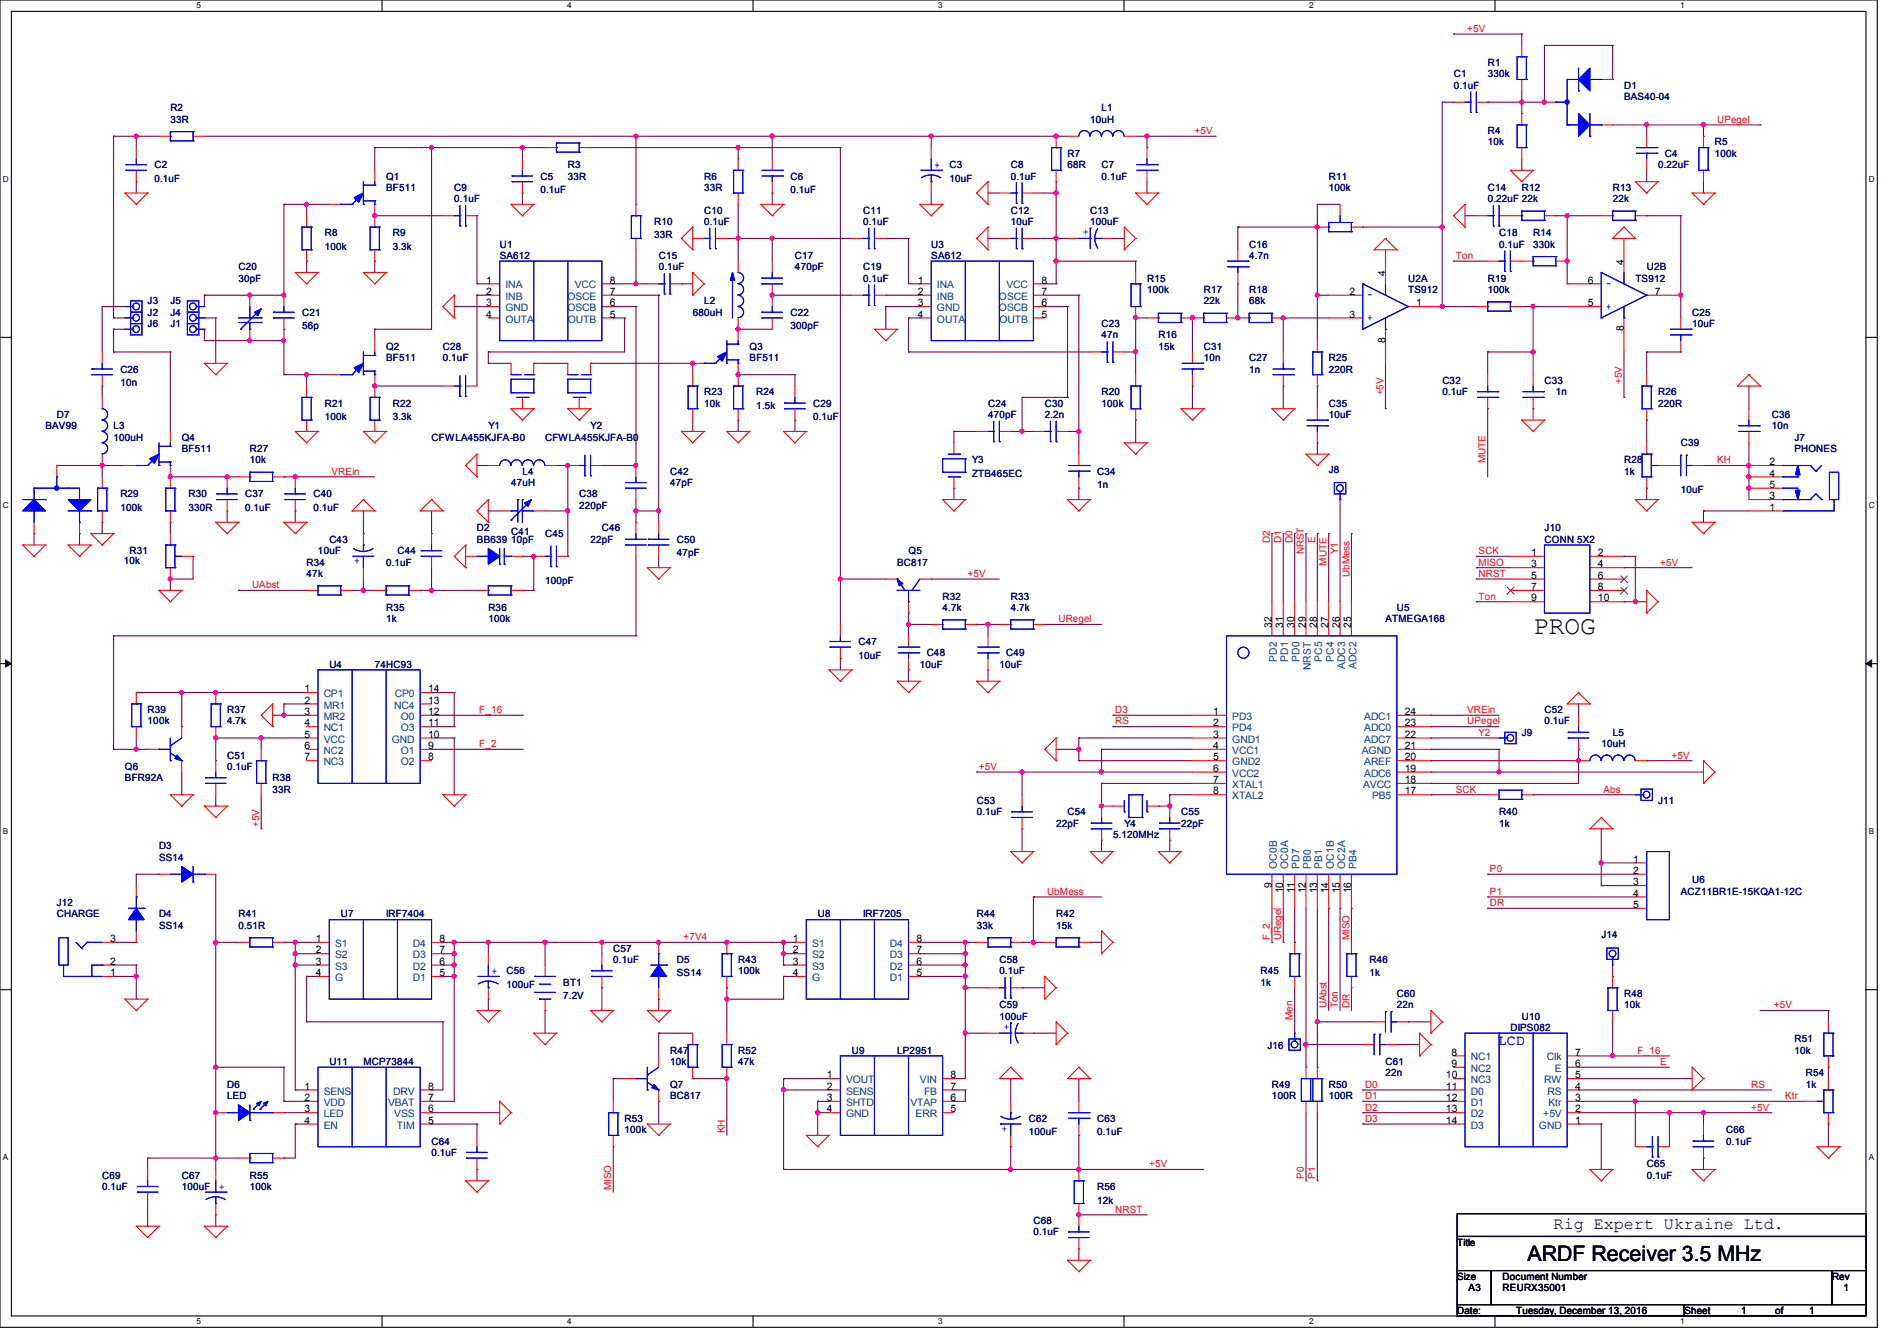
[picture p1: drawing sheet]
<svg xmlns="http://www.w3.org/2000/svg" width="297mm" height="210mm" viewBox="0 0 297 210" stroke-linecap="round" stroke-linejoin="round" font-family="sans-serif">
<defs><g id="words">
<text font-size="4.1" x="240" y="99.3">PROG</text>
<text font-size="3.3" x="239.1" y="197.5">ARDF Receiver 3.5 MHz</text>
<text font-size="2.6" x="243.2" y="192.5">Rig Expert Ukraine Ltd.</text>
<text font-size="2.3" fill="#00f" x="234.5" y="163.7">LCD</text>
<g font-size="1.6" fill="#f00">
<text x="229.7" y="5">+5V</text>
<text x="187" y="21">+5V</text>
<text x="268.8" y="19.2">UPegel</text>
<text x="227.9" y="40.6">Ton</text>
<text x="51.9" y="74.3">VREin</text>
<text x="268.8" y="72.6">KH</text>
<text x="231.5" y="88.6">MISO</text>
<text x="231.5" y="86.8">SCK</text>
<text x="259.9" y="88.6">+5V</text>
<text x="39.5" y="92.1">UAbst</text>
<text x="151.5" y="90.3">+5V</text>
<text x="231.5" y="93.9">Ton</text>
<text x="231.5" y="90.3">NRST</text>
<text x="165.7" y="97.5">URegel</text>
<text x="75" y="111.7">F_16</text>
<text x="174.6" y="113.5">RS</text>
<text x="174.6" y="111.7">D3</text>
<text x="229.7" y="111.7">VREin</text>
<text x="229.7" y="113.5">UPegel</text>
<text x="75" y="117">F_2</text>
<text x="231.5" y="115.2">Y2</text>
<text x="261.7" y="118.8">+5V</text>
<text x="153.3" y="120.6">+5V</text>
<text x="227.9" y="124.1">SCK</text>
<text x="251.1" y="124.1">Abs</text>
<text x="233.3" y="136.6">P0</text>
<text x="163.9" y="140.1">UbMess</text>
<text x="233.3" y="140.1">P1</text>
<text x="233.3" y="141.9">DR</text>
<text x="107" y="147.2">+7V4</text>
<text x="277.7" y="157.9">+5V</text>
<text x="256.4" y="165">F_16</text>
<text x="259.9" y="166.8">E</text>
<text x="213.7" y="170.3">D0</text>
<text x="213.7" y="172.1">D1</text>
<text x="213.7" y="173.9">D2</text>
<text x="274.2" y="173.9">+5V</text>
<text x="274.2" y="170.3">RS</text>
<text x="279.5" y="172.1">Ktr</text>
<text x="213.7" y="175.7">D3</text>
<text x="179.9" y="182.8">+5V</text>
<text x="174.6" y="189.9">NRST</text>
</g>
<g font-size="1.6" fill="#000080">
<text x="232.9" y="10.3">R1</text>
<text x="26.7" y="17.4">R2</text>
<text x="172.5" y="17.4">L1</text>
<text x="227.6" y="12.1">C1</text>
<text x="227.6" y="13.9">0.1uF</text>
<text x="232.9" y="12.1">330k</text>
<text x="254.3" y="13.9">D1</text>
<text x="254.3" y="15.7">BAS40-04</text>
<text x="26.7" y="19.2">33R</text>
<text x="170.7" y="19.2">10uH</text>
<text x="232.9" y="21">R4</text>
<text x="232.9" y="22.8">10k</text>
<text x="268.5" y="22.8">R5</text>
<text x="24.2" y="26.3">C2</text>
<text x="24.2" y="28.4">0.1uF</text>
<text x="60.5" y="28.1">Q1</text>
<text x="60.5" y="29.9">BF511</text>
<text x="71.1" y="29.9">C9</text>
<text x="84.6" y="28.1">C5</text>
<text x="88.9" y="26.3">R3</text>
<text x="88.9" y="28.1">33R</text>
<text x="110.2" y="28.1">R6</text>
<text x="110.2" y="29.9">33R</text>
<text x="123.7" y="28.1">C6</text>
<text x="148.6" y="26.3">C3</text>
<text x="148.6" y="28.4">10uF</text>
<text x="158.3" y="26.3">C8</text>
<text x="158.3" y="28.1">0.1uF</text>
<text x="167.1" y="24.6">R7</text>
<text x="167.1" y="26.3">68R</text>
<text x="172.5" y="26.3">C7</text>
<text x="172.5" y="28.1">0.1uF</text>
<text x="208" y="28.1">R11</text>
<text x="208" y="29.9">100k</text>
<text x="232.9" y="29.9">C14</text>
<text x="238.3" y="29.9">R12</text>
<text x="252.5" y="29.9">R13</text>
<text x="259.6" y="26.3">0.22uF</text>
<text x="260.7" y="24.6">C4</text>
<text x="268.5" y="24.6">100k</text>
<text x="71.1" y="31.7">0.1uF</text>
<text x="84.6" y="30.2">0.1uF</text>
<text x="102.4" y="35.2">R10</text>
<text x="110.2" y="33.4">C10</text>
<text x="110.2" y="35.2">0.1uF</text>
<text x="123.7" y="30.2">0.1uF</text>
<text x="135.1" y="33.4">C11</text>
<text x="135.1" y="35.2">0.1uF</text>
<text x="158.3" y="33.4">C12</text>
<text x="158.3" y="35.2">10uF</text>
<text x="170.7" y="33.4">C13</text>
<text x="170.7" y="35.2">100uF</text>
<text x="232.9" y="31.7">0.22uF 22k</text>
<text x="252.5" y="31.7">22k</text>
<text x="50.8" y="37">R8</text>
<text x="50.8" y="39.1">100k</text>
<text x="61.5" y="37">R9</text>
<text x="61.5" y="39.1">3.3k</text>
<text x="78.2" y="38.8">U1</text>
<text x="78.2" y="40.6">SA612</text>
<text x="102.4" y="37.3">33R</text>
<text x="103.1" y="40.6">C15</text>
<text x="124.5" y="40.6">C17</text>
<text x="145.8" y="38.8">U3</text>
<text x="145.8" y="40.6">SA612</text>
<text x="195.6" y="38.8">C16</text>
<text x="195.6" y="40.6">4.7n</text>
<text x="234.7" y="37">C18</text>
<text x="234.7" y="38.8">0.1uF</text>
<text x="240" y="37">R14</text>
<text x="240" y="38.8">330k</text>
<text x="23.1" y="47.7">J3</text>
<text x="26.7" y="47.7">J5</text>
<text x="37.3" y="42.3">C20</text>
<text x="37.3" y="44.1">30pF</text>
<text x="103.1" y="42.3">0.1uF</text>
<text x="110.2" y="47.7">L2</text>
<text x="124.5" y="42.3">470pF</text>
<text x="135.1" y="42.3">C19</text>
<text x="135.1" y="44.1">0.1uF</text>
<text x="179.6" y="44.1">R15</text>
<text x="179.6" y="45.9">100k</text>
<text x="188.5" y="45.9">R17</text>
<text x="188.5" y="47.7">22k</text>
<text x="195.6" y="45.9">R18</text>
<text x="195.6" y="47.7">68k</text>
<text x="220.5" y="44.1">U2A</text>
<text x="220.5" y="45.9">TS912</text>
<text x="232.9" y="44.1">R19</text>
<text x="232.9" y="45.9">100k</text>
<text x="256" y="44.1">TS912</text>
<text x="257.8" y="42.3">U2B</text>
<text x="23.1" y="49.4">J2</text>
<text x="23.1" y="51.2">J6</text>
<text x="26.7" y="51.2">J1</text>
<text x="26.7" y="49.4">J4</text>
<text x="47.3" y="49.4">C21</text>
<text x="47.3" y="51.6">56p</text>
<text x="108.5" y="49.4">680uH</text>
<text x="123.7" y="49.4">C22</text>
<text x="123.7" y="51.6">300pF</text>
<text x="172.5" y="51.2">C23</text>
<text x="172.5" y="53">47n</text>
<text x="181.4" y="53">R16</text>
<text x="264.9" y="49.4">C25</text>
<text x="264.9" y="51.2">10uF</text>
<text x="18.8" y="58.3">C26</text>
<text x="60.5" y="54.8">Q2</text>
<text x="60.5" y="56.6">BF511</text>
<text x="69.3" y="54.8">C28</text>
<text x="69.3" y="56.6">0.1uF</text>
<text x="117.4" y="54.8">Q3</text>
<text x="117.4" y="56.6">BF511</text>
<text x="181.4" y="54.8">15k</text>
<text x="188.5" y="54.8">C31</text>
<text x="188.5" y="56.6">10n</text>
<text x="195.6" y="56.6">C27</text>
<text x="195.6" y="58.3">1n</text>
<text x="208" y="56.6">R25</text>
<text x="208" y="58.3">220R</text>
<text x="8.9" y="65.4">D7</text>
<text x="18.8" y="60.5">10n</text>
<text x="50.8" y="63.7">R21</text>
<text x="50.8" y="65.8">100k</text>
<text x="61.5" y="63.7">R22</text>
<text x="61.5" y="65.8">3.3k</text>
<text x="110.2" y="61.9">R23</text>
<text x="110.2" y="63.7">10k</text>
<text x="118.4" y="61.9">R24</text>
<text x="118.4" y="64">1.5k</text>
<text x="127.3" y="63.7">C29</text>
<text x="127.3" y="65.8">0.1uF</text>
<text x="154.7" y="63.7">C24</text>
<text x="154.7" y="65.4">470pF</text>
<text x="163.6" y="63.7">C30</text>
<text x="163.6" y="65.4">2.2n</text>
<text x="172.5" y="61.9">R20</text>
<text x="172.5" y="63.7">100k</text>
<text x="208" y="63.7">C35</text>
<text x="208" y="65.4">10uF</text>
<text x="225.8" y="60.1">C32</text>
<text x="225.8" y="61.9">0.1uF</text>
<text x="241.8" y="60.1">C33</text>
<text x="243.6" y="61.9">1n</text>
<text x="259.6" y="61.9">R26</text>
<text x="259.6" y="63.7">220R</text>
<text x="277.4" y="65.4">C36</text>
<text x="7.1" y="67.2">BAV99</text>
<text x="17.8" y="67.2">L3</text>
<text x="17.8" y="69">100uH</text>
<text x="28.4" y="69">Q4</text>
<text x="28.4" y="70.8">BF511</text>
<text x="39.1" y="70.8">R27</text>
<text x="67.6" y="69">CFWLA455KJFA-B0</text>
<text x="76.5" y="67.2">Y1</text>
<text x="85.3" y="69">CFWLA455KJFA-B0</text>
<text x="92.5" y="67.2">Y2</text>
<text x="263.2" y="69.9">C39</text>
<text x="277.4" y="67.2">10n</text>
<text x="280.9" y="69">J7</text>
<text x="280.9" y="70.8">PHONES</text>
<text x="18.8" y="77.9">R29</text>
<text x="29.5" y="77.9">R30</text>
<text x="38.4" y="77.9">C37</text>
<text x="39.1" y="72.6">10k</text>
<text x="49.1" y="77.9">C40</text>
<text x="80" y="76.1">47uH</text>
<text x="81.8" y="74.3">L4</text>
<text x="90.7" y="77.9">C38</text>
<text x="104.9" y="74.3">C42</text>
<text x="104.9" y="76.1">47pF</text>
<text x="152.2" y="72.6">Y3</text>
<text x="152.2" y="74.7">ZTB465EC</text>
<text x="171.8" y="74.3">C34</text>
<text x="171.8" y="76.5">1n</text>
<text x="208" y="74">J8</text>
<text x="254.3" y="72.6">R28</text>
<text x="254.3" y="74.3">1k</text>
<text x="263.2" y="77.2">10uF</text>
<text x="18.8" y="80">100k</text>
<text x="29.5" y="80">330R</text>
<text x="38.4" y="80">0.1uF</text>
<text x="49.1" y="80">0.1uF</text>
<text x="74.7" y="83.2">D2</text>
<text x="80" y="83.8">C41</text>
<text x="90.7" y="79.7">220pF</text>
<text x="94.2" y="83.2">C46</text>
<text x="241.8" y="83.2">J10</text>
<text x="19.4" y="88.4">10k</text>
<text x="20.3" y="86.8">R31</text>
<text x="48" y="88.6">R34</text>
<text x="49.8" y="86.8">10uF</text>
<text x="51.6" y="85">C43</text>
<text x="60.5" y="88.6">0.1uF</text>
<text x="62.2" y="86.8">C44</text>
<text x="74.7" y="85">BB639</text>
<text x="80" y="85">10pF</text>
<text x="85.3" y="84.1">C45</text>
<text x="92.5" y="85">22pF</text>
<text x="106" y="85">C50</text>
<text x="106" y="87.1">47pF</text>
<text x="140.5" y="88.6">BC817</text>
<text x="142.2" y="86.8">Q5</text>
<text x="241.8" y="85">CONN 5X2</text>
<text x="48" y="90.3">47k</text>
<text x="60.5" y="95.7">R35</text>
<text x="76.5" y="95.7">R36</text>
<text x="85.3" y="91.4">100pF</text>
<text x="147.6" y="93.9">R32</text>
<text x="147.6" y="95.7">4.7k</text>
<text x="158.3" y="93.9">R33</text>
<text x="158.3" y="95.7">4.7k</text>
<text x="218.7" y="95.7">U5</text>
<text x="60.5" y="97.5">1k</text>
<text x="76.5" y="97.5">100k</text>
<text x="134.4" y="101">C47</text>
<text x="216.9" y="97.5">ATMEGA168</text>
<text x="51.6" y="104.6">U4</text>
<text x="58.7" y="104.6">74HC93</text>
<text x="134.4" y="103.1">10uF</text>
<text x="144" y="104.6">10uF</text>
<text x="145.1" y="102.8">C48</text>
<text x="156.5" y="104.6">10uF</text>
<text x="157.5" y="102.8">C49</text>
<text x="23.1" y="111.7">R39</text>
<text x="23.1" y="113.5">100k</text>
<text x="35.6" y="111.7">R37</text>
<text x="35.6" y="113.5">4.7k</text>
<text x="241.8" y="111.7">C52</text>
<text x="241.8" y="113.5">0.1uF</text>
<text x="35.6" y="118.8">C51</text>
<text x="238.3" y="115.2">J9</text>
<text x="250.7" y="117">10uH</text>
<text x="252.5" y="115.2">L5</text>
<text x="19.6" y="120.6">Q6</text>
<text x="19.6" y="122.3">BFR92A</text>
<text x="35.6" y="120.6">0.1uF</text>
<text x="42.7" y="122.3">R38</text>
<text x="42.7" y="124.1">33R</text>
<text x="152.9" y="125.9">C53</text>
<text x="259.6" y="125.9">J11</text>
<text x="152.9" y="127.7">0.1uF</text>
<text x="165.4" y="129.5">22pF</text>
<text x="167.1" y="127.7">C54</text>
<text x="174.3" y="131.2">5.120MHz</text>
<text x="176" y="129.5">Y4</text>
<text x="184.9" y="127.7">C55</text>
<text x="184.9" y="129.5">22pF</text>
<text x="234.7" y="127.7">R40</text>
<text x="234.7" y="129.5">1k</text>
<text x="24.9" y="133">D3</text>
<text x="24.9" y="134.8">SS14</text>
<text x="8.9" y="141.9">J12</text>
<text x="8.9" y="143.7">CHARGE</text>
<text x="24.9" y="143.7">D4</text>
<text x="37.3" y="143.7">R41</text>
<text x="53.3" y="143.7">U7</text>
<text x="60.5" y="143.7">IRF7404</text>
<text x="128" y="143.7">U8</text>
<text x="135.1" y="143.7">IRF7205</text>
<text x="152.9" y="143.7">R44</text>
<text x="165.4" y="143.7">R42</text>
<text x="263.2" y="140.1">ACZ11BR1E-15KQA1-12C</text>
<text x="264.9" y="138.3">U6</text>
<text x="24.9" y="145.5">SS14</text>
<text x="37.3" y="145.5">0.51R</text>
<text x="96" y="149">C57</text>
<text x="152.9" y="145.5">33k</text>
<text x="165.4" y="145.5">15k</text>
<text x="250.7" y="146.9">J14</text>
<text x="79.3" y="152.6">C56</text>
<text x="79.3" y="154.7">100uF</text>
<text x="88.2" y="154.3">BT1</text>
<text x="96" y="150.8">0.1uF</text>
<text x="106" y="150.8">D5</text>
<text x="106" y="152.9">SS14</text>
<text x="115.6" y="150.8">R43</text>
<text x="115.6" y="152.6">100k</text>
<text x="156.5" y="150.8">C58</text>
<text x="156.5" y="152.6">0.1uF</text>
<text x="197.4" y="152.6">R45</text>
<text x="197.4" y="154.3">1k</text>
<text x="214.4" y="150.8">R46</text>
<text x="214.4" y="152.9">1k</text>
<text x="88.2" y="156.5">7.2V</text>
<text x="156.5" y="157.9">C59</text>
<text x="156.5" y="159.7">100uF</text>
<text x="218.7" y="156.1">C60</text>
<text x="218.7" y="157.9">22n</text>
<text x="236.5" y="161.5">DIPS082</text>
<text x="238.3" y="159.7">U10</text>
<text x="254.3" y="156.1">R48</text>
<text x="254.3" y="157.9">10k</text>
<text x="51.6" y="166.8">U11</text>
<text x="56.9" y="166.8">MCP73844</text>
<text x="104.9" y="165">R47</text>
<text x="104.9" y="166.8">10k</text>
<text x="115.6" y="165">R52</text>
<text x="115.6" y="166.8">47k</text>
<text x="133.4" y="165">U9</text>
<text x="140.5" y="165">LP2951</text>
<text x="198.4" y="164.3">J16</text>
<text x="216.9" y="166.8">C61</text>
<text x="280.9" y="163.2">R51</text>
<text x="280.9" y="165">10k</text>
<text x="35.6" y="170.3">D6</text>
<text x="35.6" y="172.1">LED</text>
<text x="104.9" y="170.3">Q7</text>
<text x="104.9" y="172.1">BC817</text>
<text x="199.1" y="170.3">R49</text>
<text x="199.1" y="172.1">100R</text>
<text x="208" y="170.3">R50</text>
<text x="208" y="172.1">100R</text>
<text x="216.9" y="168.6">22n</text>
<text x="282.7" y="168.6">R54</text>
<text x="282.7" y="170.3">1k</text>
<text x="67.6" y="179.2">C64</text>
<text x="97.8" y="175.7">R53</text>
<text x="97.8" y="177.5">100k</text>
<text x="161.1" y="175.7">C62</text>
<text x="161.1" y="177.8">100uF</text>
<text x="171.8" y="175.7">C63</text>
<text x="171.8" y="177.8">0.1uF</text>
<text x="270.3" y="177.5">C66</text>
<text x="270.3" y="179.2">0.1uF</text>
<text x="16" y="184.6">C69</text>
<text x="28.4" y="184.6">C67</text>
<text x="39.1" y="184.6">R55</text>
<text x="67.6" y="181">0.1uF</text>
<text x="257.8" y="182.8">C65</text>
<text x="257.8" y="184.6">0.1uF</text>
<text x="16" y="186.4">0.1uF</text>
<text x="28.4" y="186.4">100uF</text>
<text x="39.1" y="186.4">100k</text>
<text x="161.8" y="191.7">C68</text>
<text x="171.8" y="186.4">R56</text>
<text x="171.8" y="188.5">12k</text>
<text x="161.8" y="193.5">0.1uF</text>
</g>
<g font-size="1.6" fill="#00f">
<text x="146.3" y="26.3">+</text>
<text x="215" y="45.8" transform="rotate(-180 215 45.8)">-</text>
<text x="252.3" y="44" transform="rotate(-180 252.3 44)">-</text>
<text x="252.3" y="47.6" transform="rotate(-180 252.3 47.6)">+</text>
<text x="215" y="49.4" transform="rotate(-180 215 49.4)">+</text>
<text x="56.3" y="87.4" transform="rotate(-180 56.3 87.4)">+</text>
<text x="77" y="152.5">+</text>
<text x="157.7" y="176.3" transform="rotate(-180 157.7 176.3)">+</text>
<text x="34.3" y="186.3">+</text>
</g>
<g font-size="1.6">
<text x="254.2" y="41.4" transform="rotate(-90 254.2 41.4)">4</text>
<text x="76.1" y="44.4">1</text>
<text x="76.1" y="46.2">2</text>
<text x="76.1" y="48">3</text>
<text x="95.5" y="44.4">8</text>
<text x="95.5" y="46.2">7</text>
<text x="95.5" y="48">6</text>
<text x="143.7" y="44.4">1</text>
<text x="143.7" y="46.2">2</text>
<text x="143.7" y="48">3</text>
<text x="163" y="44.4">8</text>
<text x="163" y="46.2">7</text>
<text x="163" y="48">6</text>
<text x="211.3" y="46.2">2</text>
<text x="216.9" y="43.2" transform="rotate(-90 216.9 43.2)">4</text>
<text x="221.7" y="48">1</text>
<text x="248.6" y="48">5</text>
<text x="248.6" y="44.4">6</text>
<text x="259.1" y="46.2">7</text>
<text x="76.1" y="49.7">4</text>
<text x="95.5" y="49.7">5</text>
<text x="143.7" y="49.7">4</text>
<text x="163" y="49.7">5</text>
<text x="211.3" y="49.7">3</text>
<text x="216.9" y="53.7" transform="rotate(-90 216.9 53.7)">8</text>
<text x="254.2" y="51.9" transform="rotate(-90 254.2 51.9)">8</text>
<text x="277.1" y="72.9">2</text>
<text x="277.1" y="74.6">4</text>
<text x="277.1" y="76.4">5</text>
<text x="277.1" y="80">1</text>
<text x="277.1" y="78.2">3</text>
<text x="239.7" y="87.1">1</text>
<text x="239.7" y="88.9">3</text>
<text x="250.2" y="87.1">2</text>
<text x="250.2" y="88.9">4</text>
<text x="239.7" y="90.6">5</text>
<text x="239.7" y="92.4">7</text>
<text x="239.7" y="94.2">9</text>
<text x="250.2" y="90.6">6</text>
<text x="250.2" y="92.4">8</text>
<text x="250.2" y="94.2">10</text>
<text x="199.1" y="98.3" transform="rotate(-90 199.1 98.3)">32</text>
<text x="200.9" y="98.3" transform="rotate(-90 200.9 98.3)">31</text>
<text x="202.7" y="98.3" transform="rotate(-90 202.7 98.3)">30</text>
<text x="204.4" y="98.3" transform="rotate(-90 204.4 98.3)">29</text>
<text x="206.2" y="98.3" transform="rotate(-90 206.2 98.3)">28</text>
<text x="208" y="98.3" transform="rotate(-90 208 98.3)">27</text>
<text x="209.8" y="98.3" transform="rotate(-90 209.8 98.3)">26</text>
<text x="211.6" y="98.3" transform="rotate(-90 211.6 98.3)">25</text>
<text x="47.7" y="108.4">1</text>
<text x="47.7" y="110.2">2</text>
<text x="47.7" y="112">3</text>
<text x="47.7" y="113.8">4</text>
<text x="67" y="113.8">11</text>
<text x="67" y="112">12</text>
<text x="67" y="110.2">13</text>
<text x="67" y="108.4">14</text>
<text x="189.9" y="112">1</text>
<text x="189.9" y="113.8">2</text>
<text x="219.9" y="113.8">23</text>
<text x="219.9" y="112">24</text>
<text x="47.7" y="119.1">7</text>
<text x="47.7" y="117.3">6</text>
<text x="47.7" y="115.5">5</text>
<text x="67" y="119.1">8</text>
<text x="67" y="117.3">9</text>
<text x="67" y="115.5">10</text>
<text x="189.9" y="115.5">3</text>
<text x="189.9" y="117.3">4</text>
<text x="189.9" y="119.1">5</text>
<text x="219.9" y="119.1">20</text>
<text x="219.9" y="117.3">21</text>
<text x="219.9" y="115.5">22</text>
<text x="189.9" y="124.4">8</text>
<text x="189.9" y="120.9">6</text>
<text x="189.9" y="122.6">7</text>
<text x="219.9" y="124.4">17</text>
<text x="219.9" y="122.6">18</text>
<text x="219.9" y="120.9">19</text>
<text x="255.7" y="135.1">1</text>
<text x="255.7" y="136.9">2</text>
<text x="199.1" y="139" transform="rotate(-90 199.1 139)">9</text>
<text x="200.9" y="139.9" transform="rotate(-90 200.9 139.9)">10</text>
<text x="202.7" y="139.9" transform="rotate(-90 202.7 139.9)">11</text>
<text x="204.4" y="139.9" transform="rotate(-90 204.4 139.9)">12</text>
<text x="206.2" y="139.9" transform="rotate(-90 206.2 139.9)">13</text>
<text x="208" y="139.9" transform="rotate(-90 208 139.9)">14</text>
<text x="209.8" y="139.9" transform="rotate(-90 209.8 139.9)">15</text>
<text x="211.6" y="139.9" transform="rotate(-90 211.6 139.9)">16</text>
<text x="255.7" y="138.6">3</text>
<text x="255.7" y="140.4">4</text>
<text x="255.7" y="142.2">5</text>
<text x="17.2" y="147.5">3</text>
<text x="49.4" y="147.5">1</text>
<text x="49.4" y="149.3">2</text>
<text x="68.8" y="147.5">8</text>
<text x="68.8" y="149.3">7</text>
<text x="124.1" y="147.5">1</text>
<text x="124.1" y="149.3">2</text>
<text x="143.5" y="147.5">8</text>
<text x="143.5" y="149.3">7</text>
<text x="17.2" y="152.9">1</text>
<text x="17.2" y="151.1">2</text>
<text x="49.4" y="151.1">3</text>
<text x="49.4" y="152.9">4</text>
<text x="68.8" y="151.1">6</text>
<text x="68.8" y="152.9">5</text>
<text x="124.1" y="151.1">3</text>
<text x="124.1" y="152.9">4</text>
<text x="143.5" y="151.1">6</text>
<text x="143.5" y="152.9">5</text>
<text x="227.3" y="165.3">8</text>
<text x="227.3" y="167.1">9</text>
<text x="246.6" y="165.3">7</text>
<text x="246.6" y="167.1">6</text>
<text x="47.7" y="170.6">1</text>
<text x="47.7" y="172.4">2</text>
<text x="67" y="170.6">8</text>
<text x="67" y="172.4">7</text>
<text x="129.5" y="168.9">1</text>
<text x="129.5" y="170.6">2</text>
<text x="129.5" y="172.4">3</text>
<text x="148.8" y="168.9">8</text>
<text x="148.8" y="170.6">7</text>
<text x="148.8" y="172.4">6</text>
<text x="226.4" y="168.9">10</text>
<text x="226.4" y="170.6">11</text>
<text x="226.4" y="172.4">12</text>
<text x="246.6" y="172.4">3</text>
<text x="246.6" y="170.6">4</text>
<text x="246.6" y="168.9">5</text>
<text x="47.7" y="174.2">3</text>
<text x="47.7" y="176">4</text>
<text x="67" y="174.2">6</text>
<text x="67" y="176">5</text>
<text x="129.5" y="174.2">4</text>
<text x="148.8" y="174.2">5</text>
<text x="226.4" y="174.2">13</text>
<text x="226.4" y="176">14</text>
<text x="246.6" y="176">1</text>
<text x="246.6" y="174.2">2</text>
<text x="228.1" y="195.1">Title</text>
<text x="228.1" y="200.4">Size</text>
<text x="229.9" y="202.2">A3</text>
<text x="235.3" y="200.4">Document Number</text>
<text x="235.3" y="202.2">REURX35001</text>
<text x="286.8" y="200.4">Rev</text>
<text x="288.6" y="202.2">1</text>
<text x="228.1" y="205.7">Date:</text>
<text x="237.4" y="205.7">Tuesday, December 13, 2016</text>
<text x="263.7" y="205.7">Sheet</text>
<text x="272.6" y="205.7">1</text>
<text x="277.9" y="205.7">of</text>
<text x="283.3" y="205.7">1</text>
</g>
<g font-size="1.6" fill="#004080">
<text x="79.1" y="45.2">INA</text>
<text x="79.1" y="46.9">INB</text>
<text x="88.8" y="46.9">OSCE</text>
<text x="90" y="45.2">VCC</text>
<text x="146.7" y="45.2">INA</text>
<text x="146.7" y="46.9">INB</text>
<text x="156.4" y="46.9">OSCE</text>
<text x="157.6" y="45.2">VCC</text>
<text x="79.1" y="48.7">GND</text>
<text x="79.1" y="50.5">OUTA</text>
<text x="88.8" y="48.7">OSCB</text>
<text x="88.9" y="50.5">OUTB</text>
<text x="146.7" y="48.7">GND</text>
<text x="146.7" y="50.5">OUTA</text>
<text x="156.4" y="48.7">OSCB</text>
<text x="156.5" y="50.5">OUTB</text>
<text x="199.9" y="103.6" transform="rotate(-90 199.9 103.6)">PD2</text>
<text x="201.7" y="103.6" transform="rotate(-90 201.7 103.6)">PD1</text>
<text x="203.5" y="103.6" transform="rotate(-90 203.5 103.6)">PD0</text>
<text x="205.3" y="104.9" transform="rotate(-90 205.3 104.9)">NRST</text>
<text x="207" y="103.6" transform="rotate(-90 207 103.6)">PC5</text>
<text x="208.8" y="103.6" transform="rotate(-90 208.8 103.6)">PC4</text>
<text x="210.6" y="104.8" transform="rotate(-90 210.6 104.8)">ADC3</text>
<text x="212.4" y="104.8" transform="rotate(-90 212.4 104.8)">ADC2</text>
<text x="50.7" y="109.2">CP1</text>
<text x="50.7" y="111">MR1</text>
<text x="50.7" y="112.7">MR2</text>
<text x="61.7" y="111">NC4</text>
<text x="61.8" y="109.2">CP0</text>
<text x="62.7" y="112.7">O0</text>
<text x="192.9" y="112.7">PD3</text>
<text x="213.6" y="112.7">ADC1</text>
<text x="50.7" y="118.1">NC2</text>
<text x="50.7" y="114.5">NC1</text>
<text x="50.7" y="119.8">NC3</text>
<text x="50.7" y="116.3">VCC</text>
<text x="61.3" y="116.3">GND</text>
<text x="62.7" y="119.8">O2</text>
<text x="62.7" y="118.1">O1</text>
<text x="62.7" y="114.5">O3</text>
<text x="192.9" y="116.3">GND1</text>
<text x="192.9" y="118.1">VCC1</text>
<text x="192.9" y="119.8">GND2</text>
<text x="192.9" y="114.5">PD4</text>
<text x="213.2" y="118.1">AGND</text>
<text x="213.6" y="119.8">AREF</text>
<text x="213.6" y="116.3">ADC7</text>
<text x="213.6" y="114.5">ADC0</text>
<text x="192.9" y="125.2">XTAL2</text>
<text x="192.9" y="121.6">VCC2</text>
<text x="192.9" y="123.4">XTAL1</text>
<text x="213.4" y="123.4">AVCC</text>
<text x="213.6" y="121.6">ADC6</text>
<text x="214.8" y="125.2">PB5</text>
<text x="199.9" y="136" transform="rotate(-90 199.9 136)">OC0B</text>
<text x="201.7" y="136" transform="rotate(-90 201.7 136)">OC0A</text>
<text x="203.5" y="136" transform="rotate(-90 203.5 136)">PD7</text>
<text x="205.3" y="136" transform="rotate(-90 205.3 136)">PB0</text>
<text x="207" y="136" transform="rotate(-90 207 136)">PB1</text>
<text x="208.8" y="136" transform="rotate(-90 208.8 136)">OC1B</text>
<text x="210.6" y="136" transform="rotate(-90 210.6 136)">OC2A</text>
<text x="212.4" y="136" transform="rotate(-90 212.4 136)">PB4</text>
<text x="52.5" y="148.3">S1</text>
<text x="64.6" y="148.3">D4</text>
<text x="127.1" y="148.3">S1</text>
<text x="139.3" y="148.3">D4</text>
<text x="52.5" y="150.1">S2</text>
<text x="52.5" y="151.9">S3</text>
<text x="52.5" y="153.6">G</text>
<text x="64.6" y="150.1">D3</text>
<text x="64.6" y="151.9">D2</text>
<text x="64.6" y="153.6">D1</text>
<text x="127.1" y="150.1">S2</text>
<text x="127.1" y="151.9">S3</text>
<text x="127.1" y="153.6">G</text>
<text x="139.3" y="150.1">D3</text>
<text x="139.3" y="151.9">D2</text>
<text x="139.3" y="153.6">D1</text>
<text x="230.3" y="166.1">NC1</text>
<text x="230.3" y="167.9">NC2</text>
<text x="242.2" y="166.1">Clk</text>
<text x="243.4" y="167.9">E</text>
<text x="50.7" y="171.4">SENS</text>
<text x="50.7" y="173.2">VDD</text>
<text x="60.8" y="173.2">VBAT</text>
<text x="61.6" y="171.4">DRV</text>
<text x="132.5" y="169.6">VOUT</text>
<text x="132.5" y="171.4">SENS</text>
<text x="132.5" y="173.2">SHTD</text>
<text x="142.5" y="173.2">VTAP</text>
<text x="144" y="169.6">VIN</text>
<text x="144.7" y="171.4">FB</text>
<text x="230.3" y="169.6">NC3</text>
<text x="230.3" y="171.4">D0</text>
<text x="230.3" y="173.2">D1</text>
<text x="241.7" y="169.6">RW</text>
<text x="242.3" y="171.4">RS</text>
<text x="242.4" y="173.2">Ktr</text>
<text x="50.7" y="175">LED</text>
<text x="50.7" y="176.7">EN</text>
<text x="61.7" y="175">VSS</text>
<text x="62.2" y="176.7">TIM</text>
<text x="132.5" y="175">GND</text>
<text x="143.4" y="175">ERR</text>
<text x="230.3" y="175">D2</text>
<text x="230.3" y="176.7">D3</text>
<text x="240.9" y="176.7">GND</text>
<text x="241.6" y="175">+5V</text>
</g>
<g font-size="1.5" fill="#f00">
<text x="216.6" y="61.9" transform="rotate(-90 216.6 61.9)">+5V</text>
<text x="253.9" y="60.1" transform="rotate(-90 253.9 60.1)">+5V</text>
<text x="232.6" y="72.6" transform="rotate(-90 232.6 72.6)">MUTE</text>
<text x="198.8" y="85" transform="rotate(-90 198.8 85)">D2</text>
<text x="200.6" y="85" transform="rotate(-90 200.6 85)">D1</text>
<text x="202.4" y="85" transform="rotate(-90 202.4 85)">D0</text>
<text x="204.1" y="86.8" transform="rotate(-90 204.1 86.8)">NRST</text>
<text x="205.9" y="85" transform="rotate(-90 205.9 85)">E</text>
<text x="207.7" y="88.6" transform="rotate(-90 207.7 88.6)">MUTE</text>
<text x="209.5" y="86.8" transform="rotate(-90 209.5 86.8)">Y1</text>
<text x="211.3" y="90.3" transform="rotate(-90 211.3 90.3)">UbMess</text>
<text x="40.6" y="129.5" transform="rotate(-90 40.6 129.5)">+5V</text>
<text x="198.8" y="147.2" transform="rotate(-90 198.8 147.2)">F_2</text>
<text x="200.6" y="147.2" transform="rotate(-90 200.6 147.2)">URegel</text>
<text x="211.3" y="147.2" transform="rotate(-90 211.3 147.2)">MISO</text>
<text x="202.4" y="159.7" transform="rotate(-90 202.4 159.7)">Men</text>
<text x="207.7" y="157.9" transform="rotate(-90 207.7 157.9)">UAbst</text>
<text x="209.5" y="157.9" transform="rotate(-90 209.5 157.9)">Ton</text>
<text x="211.3" y="157.9" transform="rotate(-90 211.3 157.9)">DR</text>
<text x="113.5" y="177.5" transform="rotate(-90 113.5 177.5)">KH</text>
<text x="204.1" y="184.6" transform="rotate(-90 204.1 184.6)">P0</text>
<text x="205.9" y="184.6" transform="rotate(-90 205.9 184.6)">P1</text>
<text x="95.7" y="186.4" transform="rotate(-90 95.7 186.4)">MISO</text>
</g>
<g font-size="1.4" fill="#00f">
<text x="170.4" y="36.8" transform="rotate(-90 170.4 36.8)">+</text>
<text x="158" y="161.2" transform="rotate(-90 158 161.2)">+</text>
</g>
<g font-size="1.3">
<text x="30.8" y="1.3">5</text>
<text x="88.8" y="1.3">4</text>
<text x="146.9" y="1.3">3</text>
<text x="205" y="1.3">2</text>
<text x="263.1" y="1.3">1</text>
<text x=".5" y="28.4">D</text>
<text x="292.6" y="28.4">D</text>
<text x=".5" y="79.5">C</text>
<text x="292.6" y="79.5">C</text>
<text x=".5" y="130.6">B</text>
<text x="292.6" y="130.6">B</text>
<text x=".5" y="181.7">A</text>
<text x="292.6" y="181.7">A</text>
<text x="30.8" y="207.4">5</text>
<text x="88.8" y="207.4">4</text>
<text x="146.9" y="207.4">3</text>
<text x="205" y="207.4">2</text>
<text x="263.1" y="207.4">1</text>
</g>
</g></defs>
<path d="M0 0h293.9v207.9h-293.9zM1.8 1.8h290.3v204.3h-290.3z" fill="none" stroke="#000" stroke-width=".17"/>
<g fill="#fff">
<path d="M30.8 .2h.7v1.4h-.7z"/>
<path d="M30.8 206.2h.7v1.4h-.7z"/>
</g>
<path d="M59.8 0v1.8M59.8 206.1v1.8" fill="none" stroke="#000" stroke-width=".17"/>
<g fill="#fff">
<path d="M88.8 .2h.7v1.4h-.7z"/>
<path d="M88.8 206.2h.7v1.4h-.7z"/>
</g>
<path d="M117.9 0v1.8M117.9 206.1v1.8" fill="none" stroke="#000" stroke-width=".17"/>
<g fill="#fff">
<path d="M146.9 .2h.7v1.4h-.7z"/>
<path d="M146.9 206.2h.7v1.4h-.7z"/>
</g>
<path d="M176 0v1.8M176 206.1v1.8" fill="none" stroke="#000" stroke-width=".17"/>
<g fill="#fff">
<path d="M205 .2h.7v1.4h-.7z"/>
<path d="M205 206.2h.7v1.4h-.7z"/>
</g>
<path d="M234.1 0v1.8M234.1 206.1v1.8" fill="none" stroke="#000" stroke-width=".17"/>
<g fill="#fff">
<path d="M263.1 .2h.6v1.4h-.6z"/>
<path d="M263.1 206.2h.6v1.4h-.6z"/>
<path d="M.5 27.3h.9v1.4h-.9z"/>
<path d="M292.6 27.3h.9v1.4h-.9z"/>
<path d="M.5 78.4h.9v1.4h-.9z"/>
<path d="M292.6 78.4h.9v1.4h-.9z"/>
</g>
<path d="M0 52.8h1.8M292.1 52.8h1.8" fill="none" stroke="#000" stroke-width=".17"/>
<g fill="#fff">
<path d="M.5 129.5h.8v1.4h-.8z"/>
<path d="M292.6 129.5h.8v1.4h-.8z"/>
</g>
<path d="M0 103.9h1.8M292.1 103.9h1.8" fill="none" stroke="#000" stroke-width=".17"/>
<path d="M.9 103.4l.9 .5-.9 .5zM292.1 103.9l.9-.5v1z" fill="#000" stroke="#000" stroke-width=".16"/>
<g fill="#fff">
<path d="M.5 180.5h.8v1.4h-.8z"/>
<path d="M292.6 180.5h.8v1.4h-.8z"/>
</g>
<path d="M0 155h1.8M292.1 155h1.8M228.1 190.1h64v3.5h-64zM228.1 193.6h64v5.4h-64zM228.1 199h5.4v5.3h-5.4zM233.5 199h53.3v5.3h-53.3zM286.8 199h5.3v5.3h-5.3zM228.1 204.3h35.6v1.8h-35.6zM263.7 204.3h28.4v1.8h-28.4z" fill="none" stroke="#000" stroke-width=".17"/>
<g fill="none" stroke="#800040" stroke-width=".17">
<path d="M225.8 16h.1M225.8 16v32M225.8 16h1.8M227.6 16h.1M227.6 5.3h.1M227.6 5.3h10.7M232.9 16h.1M238.3 16h.1M238.3 17.8h.1M238.3 5.3h.1M238.3 5.3v1.8M238.3 14.2v3.6"/>
<path d="M241.8 7.1h.1M241.8 7.1v8.9h-8.9M241.8 7.1h10.7M252.5 7.1h.1M252.5 12.4h.1M252.5 19.6h23.1M252.5 7.1v5.3M257.8 19.6h.1M257.8 19.6v1.7M266.7 19.6h.1M266.7 19.6v1.7M275.6 19.6h.1"/>
<path d="M17.8 21.3h.1M17.8 21.3v28.5M17.8 21.3h7.1M21.3 28.4h.1M21.3 21.3h.1M21.3 21.3v1.8M21.3 28.4v1.8M32 21.3h135.1M44.4 32h.1M44.4 32v14.2h-12.4M44.4 32h7.2M48 32h.1"/>
<path d="M48 32v1.8M58.7 23.1h.1M58.7 33.8h.1M58.7 23.1v3.6M58.7 23.1h26.6M58.7 33.8h10.6M67.6 23.1h.1M67.6 23.1v28.5h-8.9M74.7 33.8h.1M74.7 33.8v10.6M81.8 30.2h.1M81.8 23.1h.1"/>
<path d="M81.8 23.1v1.8M81.8 30.2v1.8M92.5 23.1h39.1M99.6 21.3h.1M99.6 32h.1M99.6 21.3v10.7M99.6 39.1v5.3M113.8 37.3h19.5M115.6 37.3h.1M115.6 23.1h.1M115.6 24.9h.1M115.6 23.1v1.8"/>
<path d="M115.6 32v8.9M120.9 37.3h.1M120.9 21.3h.1M120.9 30.2h.1M120.9 21.3v3.6M120.9 30.2v1.8M120.9 37.3v3.6M131.6 23.1h.1M131.6 23.1v74.7M138.7 37.3h.1M138.7 37.3h3.5M142.2 37.3h.1"/>
<path d="M142.2 37.3v7.1h1.8M145.8 21.3h.1M145.8 32h.1M145.8 21.3v1.8M145.8 30.2v1.8M154.7 30.2h.1M154.7 37.3h.1M154.7 37.3h1.8M154.7 30.2h1.8M161.8 37.3h5.3M161.8 30.2h3.6M165.4 37.3h.1"/>
<path d="M165.4 30.2h.1M165.4 28.4h.1M165.4 21.3h.1M165.4 28.4v16M174.2 37.3h.1M174.2 37.3h1.8M177.8 21.3h12.4M179.6 21.3h.1M179.6 23.1h.1M179.6 30.2h.1M179.6 21.3v1.8M179.6 28.4v1.8"/>
<path d="M190.2 21.3h.1M193.8 35.6h.1M193.8 35.6h12.4M193.8 35.6v3.5M206.2 35.6h.1M206.2 32h.1M206.2 32h3.6M206.2 32v21.3M213.4 35.6h.1M213.4 35.6h12.4M229.4 33.8h.1M229.4 33.8h1.7"/>
<path d="M238.3 26.7h.1M238.3 24.9v1.8M243.6 33.8h.1M243.6 33.8h7.1M245.4 33.8h.1M245.4 33.8v10.6M257.8 33.8h.1M257.8 28.4h.1M257.8 33.8h5.3M257.8 26.7v1.7M263.1 33.8h.1M263.1 33.8v16"/>
<path d="M266.7 21.3h.1M266.7 30.2h.1M266.7 28.4v1.8M16 48h.1M16 48h3.6M16 48v7.1M17.8 51.6h.1M17.8 55.1h.1M17.8 49.8h.1M17.8 51.6h1.8M17.8 51.6v3.5M17.8 55.1h8.9"/>
<path d="M17.8 49.8h1.8M26.7 55.1h.1M26.7 55.1v12.5M32 49.8h.1M32 46.2h.1M32 51.6h.1M32 53.3h.1M32 49.8h1.8M32 46.2v1.8M32 51.6v1.7M32 53.3h12.4M33.8 49.8h.1"/>
<path d="M33.8 49.8v7.1M39.1 46.2h.1M39.1 53.3h.1M44.4 51.6h.1M44.4 53.3h.1M44.4 58.7h.1M44.4 51.6v7.1M44.4 58.7h7.2M48 58.7h.1M48 40.9h.1M48 40.9v1.8M48 58.7v1.8"/>
<path d="M58.7 40.9h.1M58.7 51.6h.1M58.7 40.9v1.8M58.7 51.6v1.7M71.1 48h.1M71.1 48h5.4M74.7 44.4h.1M74.7 46.2h.1M74.7 46.2h1.8M74.7 44.4h1.8M74.7 46.2v14.3M76.5 56.9h.1"/>
<path d="M76.5 55.1h.1M76.5 56.9h3.5M76.5 55.1v1.8M83.6 56.9h.1M83.6 56.9h5.3M92.5 56.9h.1M92.5 56.9h16M96 44.4h.1M96 49.8h.1M96 48h3.6M96 49.8h1.8M96 46.2h7.1"/>
<path d="M96 44.4h5.3M97.8 49.8h.1M97.8 49.8v5.3h-21.3M99.6 48h.1M99.6 44.4h.1M99.6 48v24.9M103.1 46.2h.1M103.1 46.2v35.6M106.7 44.4h.1M106.7 44.4h1.8M108.5 56.9h.1M108.5 56.9v1.8"/>
<path d="M115.6 58.7h.1M115.6 51.6h.1M115.6 51.6h5.3M115.6 58.7h8.9M120.9 46.2h.1M120.9 46.2h12.4M124.5 58.7h.1M124.5 58.7v1.8M138.7 46.2h.1M138.7 48h.1M138.7 48h5.3M138.7 46.2h5.3"/>
<path d="M138.7 48v3.6M142.2 55.1h.1M142.2 49.8h.1M142.2 55.1h28.5M142.2 49.8h1.8M142.2 49.8v5.3M144 44.4h.1M144 49.8h.1M163.6 48h3.5M163.6 46.2h5.3M163.6 44.4h1.8M165.4 44.4h.1"/>
<path d="M165.4 40.9h.1M165.4 40.9h12.4M167.1 48h.1M167.1 48v14.2M168.9 46.2h.1M168.9 46.2v24.9M176 55.1h1.8M177.8 40.9h.1M177.8 49.8h.1M177.8 55.1h.1M177.8 49.8h1.8M177.8 40.9v1.8"/>
<path d="M177.8 49.8v8.9M186.7 49.8h.1M186.7 49.8v5.3M193.8 44.4h.1M193.8 44.4v5.4M200.9 49.8h.1M200.9 49.8h7.1M200.9 49.8v5.3M206.2 46.2h.1M206.2 46.2h1.8M216.9 56.9v7.1M225.8 48h.1"/>
<path d="M225.8 48h5.3M227.6 40.9h.1M227.6 40.9h5.3M231.1 48h.1M232.9 55.1h.1M232.9 55.1h7.1M232.9 55.1v3.6M238.3 48h.1M238.3 48h7.1M240 55.1h.1M240 48h.1M240 48v10.7"/>
<path d="M245.4 40.9h.1M245.4 44.4h.1M254.3 55.1v7.1M257.8 55.1h.1M257.8 55.1h5.3M257.8 55.1v3.6M263.1 46.2h.1M263.1 55.1h.1M8.9 72.9h.1M8.9 72.9h10.7M16 60.5h.1M16 72.9h.1"/>
<path d="M16 60.5v1.7M16 72.9v1.8M26.7 74.7h.1M26.7 74.7h10.6M35.6 74.7h.1M44.4 74.7h.1M44.4 74.7h14.3M46.2 74.7h.1M58.7 60.5h.1M58.7 60.5h10.6M74.7 72.9h.1M74.7 72.9h1.8"/>
<path d="M87.1 72.9h.1M87.1 72.9h1.8v14.2M94.2 72.9h5.4M99.6 72.9h.1M99.6 78.2v3.6M108.5 67.6h.1M108.5 65.8v1.8M115.6 65.8h.1M115.6 65.8v1.8M124.5 65.8h.1M124.5 65.8v1.8M149.4 67.6h.1"/>
<path d="M149.4 76.5h.1M149.4 67.6h3.5M149.4 67.6v1.7M149.4 76.5v1.7M158.2 67.6h.1M158.2 67.6h3.6M160 62.2h.1M160 67.6h.1M160 62.2h7.1M160 62.2v5.4M167.1 62.2h.1M167.1 67.6h.1"/>
<path d="M167.1 67.6h1.8M168.9 67.6h.1M168.9 76.5h.1M168.9 76.5v1.7M177.8 65.8h.1M177.8 65.8v3.5M186.7 60.5h.1M186.7 60.5v3.5M200.9 60.5h.1M200.9 60.5v3.5M206.2 60.5h.1M206.2 69.3h.1"/>
<path d="M206.2 60.5v3.5M206.2 69.3v1.8M209.8 78.2h.1M209.8 78.2v16M216.9 64h.1M232.9 64h.1M232.9 64v10.7M240 64h.1M240 64v1.8M254.3 62.2h.1M257.8 65.8h.1M257.8 76.5h.1"/>
<path d="M257.8 65.8v3.5M257.8 76.5v1.7M266.7 72.9h.1M266.7 72.9h7.1M273.8 72.9h.1M273.8 76.5h.1M273.8 74.7h.1M273.8 60.5h.1M273.8 60.5v3.5M273.8 69.3v8.9M5.3 83.6h.1M5.3 83.6v1.7"/>
<path d="M12.4 83.6h.1M12.4 83.6v1.7M16 81.8h.1M16 81.8v1.8M17.8 99.6h.1M17.8 99.6v17.7M17.8 99.6h81.8M26.7 81.8h.1M26.7 90.7h.1M26.7 81.8v1.8M26.7 90.7v1.8M30.2 87.1h.1"/>
<path d="M30.2 87.1v3.6h-3.5M35.6 80h.1M35.6 80v1.8M37.3 92.5h.1M37.3 92.5h10.7M46.2 80h.1M46.2 80v1.8M55.1 92.5h.1M55.1 92.5h3.6M56.9 83.6h.1M56.9 92.5h.1M56.9 80v3.6"/>
<path d="M56.9 90.7v1.8M65.8 92.5h.1M65.8 92.5h8.9M67.6 92.5h.1M67.6 83.6h.1M67.6 80v3.6M67.6 88.9v3.6M76.5 80h.1M76.5 80h1.7M81.8 87.1h.1M81.8 92.5h.1M81.8 87.1h1.8v5.4"/>
<path d="M81.8 92.5h1.8M83.6 92.5h.1M85.3 80h3.6M88.9 80h.1M88.9 87.1h.1M99.6 80h.1M99.6 81.8h.1M99.6 99.6h.1M99.6 87.1v12.5M99.6 80h3.5M103.1 80h.1M103.1 88.9h.1"/>
<path d="M103.1 87.1v1.8M131.6 90.7h.1M131.6 90.7h7.1M142.2 97.8h.1M142.2 96h.1M142.2 96v3.6M142.2 97.8h3.6M145.8 90.7h.1M145.8 90.7h10.7M152.9 97.8h.1M152.9 97.8h3.6M154.7 97.8h.1"/>
<path d="M154.7 97.8v1.8M163.6 97.8h.1M163.6 97.8h8.9M199.1 83.6h.1M199.1 83.6v10.6M200.9 83.6h.1M200.9 83.6v10.6M202.7 83.6h.1M202.7 83.6v10.6M204.5 83.6h.1M204.5 83.6v10.6M206.2 83.6h.1"/>
<path d="M206.2 83.6v10.6M208 83.6h.1M208 83.6v10.6M211.6 83.6h.1M211.6 83.6v10.6M231.1 94.2h.1M231.1 90.7h.1M231.1 88.9h.1M231.1 87.1h.1M231.1 90.7h5.4M231.1 87.1h5.4M231.1 94.2h5.4"/>
<path d="M231.1 88.9h5.4M254.3 87.1h.1M254.3 94.2h.1M254.3 88.9h.1M254.3 87.1h1.7M254.3 94.2h3.5M254.3 88.9h10.6M256 87.1h.1M256 94.2h.1M256 87.1v7.1M266.7 80h.1M266.7 80h7.1"/>
<path d="M266.7 80v1.8M17.8 117.3h.1M17.8 117.3h5.3M21.3 117.3h.1M21.3 115.6v1.7M21.3 108.5h26.7M23.1 117.3h.1M28.4 108.5h.1M28.4 113.8h.1M28.4 108.5v5.3M33.8 108.5h.1M33.8 119.1h.1"/>
<path d="M33.8 115.6h.1M33.8 115.6v3.5M33.8 115.6h14.2M40.9 115.6h.1M40.9 115.6v1.7M42.7 112h.1M42.7 112h5.3M44.4 112h.1M44.4 110.2h.1M44.4 110.2v1.8M44.4 110.2h3.6M67.6 108.5h.1"/>
<path d="M67.6 117.3h14.2M67.6 108.5h3.5M67.6 115.6h3.5M67.6 112h14.2M67.6 113.8h3.5M71.1 113.8h.1M71.1 108.5h.1M71.1 115.6h.1M71.1 108.5v5.3M71.1 115.6v8.9M81.8 112h.1M81.8 117.3h.1"/>
<path d="M131.6 103.1h.1M131.6 103.1v1.8M142.2 104.9h.1M142.2 104.9v1.8M154.7 104.9h.1M154.7 104.9v1.8M165.4 117.3h.1M165.4 117.3h3.5M168.9 119.1h.1M168.9 117.3h.1M168.9 115.6h.1M168.9 115.6v3.5"/>
<path d="M168.9 115.6h17.8M168.9 119.1h17.8M172.5 117.3h.1M172.5 117.3h14.2M172.5 117.3v3.6M174.2 113.8h.1M174.2 112h.1M174.2 112h12.5M174.2 113.8h12.5M224 119.1h.1M224 117.3h.1M224 112h.1"/>
<path d="M224 113.8h.1M224 115.6h.1M224 117.3h10.7M224 115.6h10.7M224 112h10.7M224 113.8h10.7M224 119.1h23.1M234.7 117.3h.1M234.7 117.3v3.6M247.1 119.1h.1M247.1 110.2h.1M247.1 117.3h.1"/>
<path d="M247.1 117.3v5.4h-23.1M247.1 110.2v1.8M257.8 119.1h.1M257.8 119.1h7.1M21.3 136.9h.1M21.3 136.9v1.8M21.3 136.9h3.6M24.9 136.9h.1M28.4 124.5h.1M28.4 120.9v3.6M33.8 126.2h.1M33.8 124.5v1.7"/>
<path d="M33.8 136.9v46.2M40.9 129.8h.1M40.9 124.5v5.3M71.1 124.5h.1M152.9 120.9h.1M152.9 120.9h33.8M160 129.8h.1M160 120.9h.1M160 120.9v3.6M160 129.8v3.5M172.5 122.7h.1M172.5 126.2h.1"/>
<path d="M172.5 131.6h.1M172.5 120.9h.1M172.5 122.7v3.5M172.5 131.6v1.7M172.5 126.2h1.7M172.5 122.7h14.2M181.4 126.2h.1M183.1 124.5h.1M183.1 131.6h.1M183.1 124.5h3.6M183.1 124.5v1.7h-1.7M183.1 131.6v1.7"/>
<path d="M224 122.7h.1M224 124.5h.1M224 120.9h.1M224 124.5h8.9M224 120.9h42.7M232.9 136.9h.1M232.9 136.9h23.1M234.7 120.9h.1M240 124.5h.1M240 124.5h16M250.7 135.1h.1M250.7 129.8h.1"/>
<path d="M250.7 138.7h.1M250.7 129.8v8.9M250.7 135.1h5.3M250.7 138.7h5.3M17.8 151.1h3.5M17.8 147.6h3.5M17.8 152.9h3.5M21.3 147.6h.1M21.3 151.1h.1M21.3 152.9h.1M21.3 156.5h.1M21.3 151.1v5.4"/>
<path d="M33.8 147.6h.1M33.8 147.6h3.5M44.4 147.6h.1M44.4 147.6h5.4M46.2 147.6h.1M46.2 151.1h.1M46.2 149.4h.1M46.2 147.6v23.1M46.2 151.1h3.6M46.2 149.4h3.6M48 152.9h.1M48 152.9v7.1"/>
<path d="M48 152.9h1.8M69.3 147.6h.1M69.3 149.4h.1M69.3 151.1h.1M69.3 152.9h.1M69.3 151.1h1.8M69.3 147.6h55.2M69.3 149.4h1.8M69.3 152.9h1.8M71.1 147.6h.1M71.1 149.4h.1M71.1 152.9h.1"/>
<path d="M71.1 151.1h.1M71.1 147.6v24.9h-3.5M76.5 147.6h.1M76.5 156.5h.1M76.5 147.6v1.8M76.5 156.5v1.7M85.3 147.6h.1M85.3 158.2h.1M85.3 147.6v3.5M85.3 158.2v3.6M94.2 147.6h.1M94.2 154.7h.1"/>
<path d="M94.2 147.6v1.8M94.2 154.7v3.5M103.1 147.6h.1M103.1 156.5h.1M103.1 156.5v1.7M113.8 147.6h.1M113.8 156.5h.1M113.8 154.7h.1M113.8 154.7v7.1M122.7 151.1h.1M122.7 149.4h.1M122.7 147.6h.1"/>
<path d="M122.7 152.9h.1M122.7 151.1h1.8M122.7 147.6v3.5M122.7 152.9v3.6h-8.9M122.7 149.4h1.8M122.7 152.9h1.8M144 147.6h.1M144 149.4h.1M144 151.1h.1M144 152.9h.1M144 151.1h7.1M144 147.6h8.9"/>
<path d="M144 149.4h7.1M144 152.9h7.1M151.1 147.6h.1M151.1 154.7h.1M151.1 151.1h.1M151.1 152.9h.1M151.1 149.4h.1M151.1 147.6v21.3h-1.7M151.1 154.7h3.6M160 147.6h.1M160 154.7h.1M160 147.6h3.6"/>
<path d="M160 154.7h3.6M161.8 140.5h.1M161.8 147.6h.1M161.8 140.5v7.1M161.8 140.5h10.7M170.7 147.6h.1M170.7 147.6h1.8M199.1 147.6h.1M199.1 142.2v5.4M200.9 147.6h.1M200.9 142.2v5.4M202.7 147.6h.1"/>
<path d="M202.7 142.2v5.4M202.7 154.7v7.1M204.5 142.2v24.9M206.2 142.2v24.9M208 142.2h.1M208 142.2v16M209.8 142.2h.1M209.8 142.2v16M211.6 142.2h.1M211.6 154.7h.1M211.6 142.2v5.4M211.6 154.7v3.5"/>
<path d="M232.9 140.5h.1M232.9 142.2h.1M232.9 140.5h23.1M232.9 142.2h23.1M252.5 152.9h.1M252.5 151.1v1.8M275.6 158.2h.1M275.6 158.2h10.7M286.3 158.2h.1M286.3 158.2v1.8M33.8 167.1h.1M33.8 174.2h.1"/>
<path d="M33.8 167.1h10.6M44.4 174.2h.1M44.4 172.5h.1M44.4 167.1h.1M44.4 167.1v5.4M44.4 172.5h3.6M44.4 174.2h3.6M46.2 170.7h.1M46.2 176h.1M46.2 176v5.4h-1.8M46.2 170.7h1.8M46.2 176h1.8"/>
<path d="M48 160h.1M48 160h21.3M67.6 170.7h.1M67.6 172.5h.1M67.6 174.2h.1M67.6 176h.1M67.6 174.2h10.6M67.6 176h7.1M69.3 160h.1M69.3 160v10.7h-1.7M74.7 176h.1M74.7 176v1.8"/>
<path d="M96 168.9h.1M96 179.6h.1M96 168.9h1.8M96 168.9v3.6M96 179.6v7.1M103.1 161.8h.1M103.1 172.5h.1M103.1 161.8v3.6M103.1 172.5v3.5M103.1 161.8h5.4M108.5 168.9h.1M108.5 168.9h5.3"/>
<path d="M113.8 168.9h.1M113.8 168.9v8.9M122.7 168.9h.1M122.7 170.7h.1M122.7 168.9v14.2M122.7 168.9h7.1M122.7 170.7h7.1M128 174.2h.1M128 172.5h.1M128 172.5h1.8M128 174.2h1.8M128 172.5v5.3"/>
<path d="M149.4 168.9h.1M149.4 172.5h.1M149.4 170.7h.1M149.4 170.7h1.7M151.1 161.8h.1M151.1 170.7h.1M151.1 161.8h3.6M151.1 170.7v1.8h-1.7M158.2 179.6h.1M158.2 168.9h.1M158.2 168.9v3.6M158.2 179.6v3.5"/>
<path d="M161.8 161.8h.1M161.8 161.8h3.6M168.9 177.8h.1M168.9 168.9h.1M168.9 168.9v3.6M168.9 177.8v5.3M202.7 161.8h.1M204.5 163.6h.1M204.5 167.1h.1M204.5 174.2v10.7M204.5 163.6h8.9M206.2 160h.1"/>
<path d="M206.2 167.1h.1M206.2 174.2v10.7M206.2 160h8.9M213.4 170.7h.1M213.4 172.5h.1M213.4 174.2h.1M213.4 176h.1M213.4 172.5h14.2M213.4 170.7h14.2M213.4 174.2h14.2M213.4 176h14.2M218.7 163.6h.1"/>
<path d="M218.7 163.6h3.5M220.5 160h.1M220.5 160h3.5M247.1 176h.1M247.1 170.7h.1M247.1 167.1h.1M247.1 174.2h.1M247.1 168.9h.1M247.1 172.5h.1M247.1 165.4h.1M247.1 168.9h17.8M247.1 172.5h35.6"/>
<path d="M247.1 170.7h30.3M247.1 174.2h30.3M247.1 176h3.6M247.1 165.4h14.3M247.1 167.1h14.3M250.7 176h.1M250.7 176v7.1M252.5 165.4h.1M252.5 160v5.4M256 172.5h.1M256 172.5v7.1M261.4 174.2h.1"/>
<path d="M261.4 174.2v5.4M266.7 174.2h.1M266.7 174.2v1.8M286.3 176h.1M286.3 167.1h.1M286.3 167.1v1.8M286.3 176v3.6M23.1 181.4h.1M23.1 192h.1M23.1 181.4h14.2M23.1 181.4v1.7M23.1 188.5v3.5"/>
<path d="M33.8 181.4h.1M33.8 190.2h.1M33.8 190.2v1.8M44.4 181.4h.1M74.7 183.1h.1M74.7 183.1v1.8M122.7 183.1h.1M122.7 183.1h65.8M158.2 183.1h.1M168.9 183.1h.1M168.9 195.6h.1M168.9 190.2h.1"/>
<path d="M168.9 195.6v1.8M168.9 190.2h10.7M204.5 184.9h.1M206.2 184.9h.1M266.7 181.4h.1M266.7 181.4v1.7"/>
</g>
<g fill="#f0f" stroke="#f0f" stroke-width=".17">
<circle cx="16" cy="72.9" r=".32"/>
<circle cx="26.6" cy="90.7" r=".32"/>
<circle cx="35.5" cy="74.7" r=".32"/>
<circle cx="26.6" cy="74.7" r=".32"/>
<circle cx="46.2" cy="74.7" r=".32"/>
<circle cx="21.3" cy="21.3" r=".32"/>
<circle cx="39.1" cy="46.2" r=".32"/>
<circle cx="39.1" cy="53.3" r=".32"/>
<circle cx="48" cy="58.7" r=".32"/>
<circle cx="44.4" cy="46.2" r=".32"/>
<circle cx="48" cy="32" r=".32"/>
<circle cx="67.5" cy="23.1" r=".32"/>
<circle cx="58.7" cy="33.8" r=".32"/>
<circle cx="58.7" cy="60.4" r=".32"/>
<circle cx="44.4" cy="53.3" r=".32"/>
<circle cx="81.8" cy="23.1" r=".32"/>
<circle cx="99.5" cy="72.9" r=".32"/>
<circle cx="103.1" cy="80" r=".32"/>
<circle cx="99.5" cy="80" r=".32"/>
<circle cx="88.9" cy="72.9" r=".32"/>
<circle cx="88.9" cy="80" r=".32"/>
<circle cx="99.5" cy="44.4" r=".32"/>
<circle cx="99.5" cy="21.3" r=".32"/>
<circle cx="83.5" cy="87.1" r=".32"/>
<circle cx="67.5" cy="92.4" r=".32"/>
<circle cx="56.9" cy="92.4" r=".32"/>
<circle cx="108.4" cy="56.9" r=".32"/>
<circle cx="115.5" cy="58.7" r=".32"/>
<circle cx="115.5" cy="51.5" r=".32"/>
<circle cx="120.9" cy="37.3" r=".32"/>
<circle cx="120.9" cy="21.3" r=".32"/>
<circle cx="115.5" cy="37.3" r=".32"/>
<circle cx="120.9" cy="46.2" r=".32"/>
<circle cx="168.9" cy="67.5" r=".32"/>
<circle cx="160" cy="67.5" r=".32"/>
<circle cx="115.5" cy="23.1" r=".32"/>
<circle cx="165.3" cy="40.9" r=".32"/>
<circle cx="165.3" cy="37.3" r=".32"/>
<circle cx="165.3" cy="30.2" r=".32"/>
<circle cx="145.8" cy="21.3" r=".32"/>
<circle cx="165.3" cy="21.3" r=".32"/>
<circle cx="131.6" cy="90.7" r=".32"/>
<circle cx="206.2" cy="46.2" r=".32"/>
<circle cx="206.2" cy="35.5" r=".32"/>
<circle cx="193.8" cy="49.8" r=".32"/>
<circle cx="200.9" cy="49.8" r=".32"/>
<circle cx="186.7" cy="49.8" r=".32"/>
<circle cx="263.1" cy="46.2" r=".32"/>
<circle cx="225.8" cy="35.5" r=".32"/>
<circle cx="179.6" cy="21.3" r=".32"/>
<circle cx="245.3" cy="33.8" r=".32"/>
<circle cx="245.3" cy="40.9" r=".32"/>
<circle cx="238.2" cy="16" r=".32"/>
<circle cx="257.8" cy="19.5" r=".32"/>
<circle cx="266.7" cy="19.5" r=".32"/>
<circle cx="241.8" cy="16" r=".32"/>
<circle cx="225.8" cy="48" r=".32"/>
<circle cx="240" cy="55.1" r=".32"/>
<circle cx="240" cy="48" r=".32"/>
<circle cx="142.2" cy="97.8" r=".32"/>
<circle cx="154.7" cy="97.8" r=".32"/>
<circle cx="21.3" cy="117.3" r=".32"/>
<circle cx="33.8" cy="108.4" r=".32"/>
<circle cx="28.4" cy="108.4" r=".32"/>
<circle cx="40.9" cy="115.5" r=".32"/>
<circle cx="33.8" cy="115.5" r=".32"/>
<circle cx="44.4" cy="112" r=".32"/>
<circle cx="122.7" cy="149.3" r=".32"/>
<circle cx="113.8" cy="147.6" r=".32"/>
<circle cx="103.1" cy="147.6" r=".32"/>
<circle cx="94.2" cy="147.6" r=".32"/>
<circle cx="122.7" cy="147.6" r=".32"/>
<circle cx="113.8" cy="156.4" r=".32"/>
<circle cx="113.8" cy="168.9" r=".32"/>
<circle cx="161.8" cy="147.6" r=".32"/>
<circle cx="151.1" cy="149.3" r=".32"/>
<circle cx="151.1" cy="147.6" r=".32"/>
<circle cx="151.1" cy="154.7" r=".32"/>
<circle cx="151.1" cy="161.8" r=".32"/>
<circle cx="128" cy="174.2" r=".32"/>
<circle cx="122.7" cy="170.7" r=".32"/>
<circle cx="168.9" cy="183.1" r=".32"/>
<circle cx="151.1" cy="151.1" r=".32"/>
<circle cx="151.1" cy="152.9" r=".32"/>
<circle cx="158.2" cy="183.1" r=".32"/>
<circle cx="183.1" cy="126.2" r=".32"/>
<circle cx="172.4" cy="126.2" r=".32"/>
<circle cx="172.4" cy="120.9" r=".32"/>
<circle cx="234.7" cy="120.9" r=".32"/>
<circle cx="247.1" cy="119.1" r=".32"/>
<circle cx="168.9" cy="117.3" r=".32"/>
<circle cx="160" cy="120.9" r=".32"/>
<circle cx="168.9" cy="190.2" r=".32"/>
<circle cx="256" cy="94.2" r=".32"/>
<circle cx="206.2" cy="160" r=".32"/>
<circle cx="204.4" cy="163.6" r=".32"/>
<circle cx="266.7" cy="174.2" r=".32"/>
<circle cx="261.3" cy="174.2" r=".32"/>
<circle cx="256" cy="172.4" r=".32"/>
<circle cx="252.5" cy="165.3" r=".32"/>
<circle cx="85.3" cy="147.6" r=".32"/>
<circle cx="76.4" cy="147.6" r=".32"/>
<circle cx="71.1" cy="147.6" r=".32"/>
<circle cx="71.1" cy="149.3" r=".32"/>
<circle cx="71.1" cy="152.9" r=".32"/>
<circle cx="33.8" cy="167.1" r=".32"/>
<circle cx="33.8" cy="174.2" r=".32"/>
<circle cx="33.8" cy="181.3" r=".32"/>
<circle cx="71.1" cy="151.1" r=".32"/>
<circle cx="46.2" cy="151.1" r=".32"/>
<circle cx="33.8" cy="147.6" r=".32"/>
<circle cx="21.3" cy="152.9" r=".32"/>
<circle cx="46.2" cy="149.3" r=".32"/>
<circle cx="46.2" cy="147.6" r=".32"/>
<circle cx="273.8" cy="74.7" r=".32"/>
<circle cx="273.8" cy="72.9" r=".32"/>
<circle cx="273.8" cy="76.4" r=".32"/>
<circle cx="250.7" cy="135.1" r=".32"/>
<circle cx="177.8" cy="55.1" r=".32"/>
<circle cx="177.8" cy="49.8" r=".32"/>
</g>
<g fill="none" stroke="#f00" stroke-width=".17">
<path d="M227.6 16h1.8M231.1 16h1.8M238.3 7.1v1.8M238.3 12.4v1.8M238.3 17.8v1.8M241.8 16h1.8M250.7 12.4h1.8M250.7 19.6h1.8M19.6 30.2h.1M19.6 30.2h3.5M19.6 30.2l1.7 1.8M21.3 32h.1"/>
<path d="M21.3 23.1v1.8M21.3 26.7v1.7M23.1 30.2h.1M23.1 30.2l-1.8 1.8M24.9 21.3h1.8M30.2 21.3h1.8M48 33.8v1.8M48 39.1v1.8M51.6 32h1.7M58.7 26.7v1.7M58.7 32v3.6M58.7 39.1v1.8"/>
<path d="M69.3 33.8h1.8M72.9 33.8h1.8M80 32h.1M80 32h3.6M80 32l1.8 1.8M81.8 33.8h.1M81.8 24.9v1.8M81.8 28.4v1.8M83.6 32h.1M83.6 32l-1.8 1.8M85.3 23.1h1.8M90.7 23.1h1.8"/>
<path d="M99.6 32v1.8M99.6 37.3v1.8M106.7 37.3h.1M106.7 37.3l1.8 1.8M108.5 39.1h.1M108.5 35.6h.1M108.5 35.6v3.5M108.5 35.6l-1.8 1.7M108.5 37.3h1.7M112 37.3h1.8M115.6 24.9v1.8M115.6 30.2v1.8"/>
<path d="M119.1 32h.1M119.1 32h3.6M119.1 32l1.8 1.8M120.9 33.8h.1M120.9 24.9v1.8M120.9 28.4v1.8M122.7 32h.1M122.7 32l-1.8 1.8M133.3 37.3h1.8M136.9 37.3h1.8M144 32h.1M144 32h3.6"/>
<path d="M144 32l1.8 1.8M145.8 33.8h.1M145.8 23.1v1.8M145.8 28.4v1.8M147.6 32h.1M147.6 32l-1.8 1.8M152.9 30.2h.1M152.9 37.3h.1M152.9 30.2l1.8 1.8M152.9 37.3l1.8 1.8M154.7 32h.1M154.7 28.4h.1"/>
<path d="M154.7 39.1h.1M154.7 35.6h.1M154.7 28.4v3.6M154.7 35.6v3.5M154.7 28.4l-1.8 1.8M154.7 35.6l-1.8 1.7M156.5 30.2h1.7M156.5 37.3h1.7M160 30.2h1.8M160 37.3h1.8M165.4 21.3v1.8M165.4 26.7v1.7"/>
<path d="M167.1 37.3h1.8M167.1 21.3h1.8M172.5 37.3h1.7M176 35.6h.1M176 39.1h.1M176 35.6v3.5M176 35.6l1.8 1.7M176 21.3h1.8M177.8 37.3h.1M177.8 30.2h.1M177.8 30.2h3.6M177.8 37.3l-1.8 1.8"/>
<path d="M177.8 30.2l1.8 1.8M179.6 32h.1M179.6 23.1v1.8M179.6 26.7v1.7M181.4 30.2h.1M181.4 30.2l-1.8 1.8M193.8 39.1v1.8M206.2 35.6h1.8M209.8 32v1.8M211.6 35.6h1.8M215.1 39.1h.1M215.1 39.1h3.6"/>
<path d="M216.9 37.3h.1M216.9 37.3l-1.8 1.8M216.9 37.3l1.8 1.8M216.9 39.1v5.3M218.7 39.1h.1M227.6 33.8h.1M227.6 33.8l1.8 1.8M229.4 35.6h.1M229.4 32h.1M229.4 32v3.6M229.4 32l-1.8 1.8M231.1 33.8h1.8"/>
<path d="M234.7 33.8h3.6M236.5 26.7h.1M236.5 26.7h3.5M236.5 26.7l1.8 1.7M238.3 28.4h.1M238.3 23.1v1.8M240 26.7h.1M240 26.7l-1.7 1.7M241.8 33.8h1.8M250.7 33.8h1.8M252.5 37.3h.1M252.5 37.3h3.5"/>
<path d="M254.3 35.6h.1M254.3 35.6l-1.8 1.7M254.3 35.6l1.7 1.7M254.3 37.3v5.4M256 37.3h.1M256 28.4h.1M256 28.4h3.6M256 28.4l1.8 1.8M256 33.8h1.8M257.8 30.2h.1M257.8 21.3v1.8M257.8 24.9v1.8"/>
<path d="M259.6 28.4h.1M259.6 28.4l-1.8 1.8M264.9 30.2h.1M264.9 30.2h3.6M264.9 30.2l1.8 1.8M266.7 32h.1M266.7 21.3v1.8M266.7 26.7v1.7M268.5 30.2h.1M268.5 30.2l-1.8 1.8M16 55.1v1.8M16 58.7v1.8"/>
<path d="M19.6 48h.1M19.6 49.8h.1M19.6 51.6h.1M32 56.9h.1M32 51.6h.1M32 48h.1M32 49.8h.1M32 56.9h3.6M32 56.9l1.8 1.8M33.8 58.7h.1M35.6 56.9h.1M35.6 56.9l-1.8 1.8"/>
<path d="M39.1 46.2v1.8M39.1 51.6v1.7M44.4 46.2v1.8M44.4 49.8v1.8M46.2 42.7h.1M46.2 42.7h3.6M46.2 42.7l1.8 1.7M48 44.4h.1M49.8 42.7h.1M49.8 42.7l-1.8 1.7M51.6 58.7h1.7M56.9 42.7h.1"/>
<path d="M56.9 42.7h3.6M56.9 42.7l1.8 1.7M58.7 44.4h.1M58.7 53.3v1.8M58.7 58.7v3.5M60.5 42.7h.1M60.5 42.7l-1.8 1.7M69.3 48h.1M69.3 48l1.8 1.8M71.1 49.8h.1M71.1 46.2h.1M71.1 46.2l-1.8 1.8"/>
<path d="M71.1 46.2v3.6M76.5 49.8h1.7M76.5 46.2h1.7M76.5 48h1.7M76.5 44.4h1.7M80 56.9v1.8M83.6 56.9v1.8M88.9 56.9v1.8M92.5 56.9v1.8M94.2 49.8h1.8M94.2 46.2h1.8M94.2 48h1.8"/>
<path d="M94.2 44.4h1.8M101.3 44.4h1.8M104.9 44.4h1.8M108.5 42.7h.1M108.5 46.2h.1M108.5 56.9h1.7M108.5 42.7v3.5M108.5 58.7v1.8M108.5 42.7l1.7 1.7M110.2 44.4h.1M110.2 44.4l-1.7 1.8M115.6 40.9v1.8"/>
<path d="M115.6 49.8v3.5M115.6 56.9v3.6M120.9 40.9v1.8M120.9 44.4v3.6M120.9 49.8v1.8M133.3 46.2h1.8M136.9 51.6h.1M136.9 51.6h3.6M136.9 51.6l1.8 1.7M136.9 46.2h1.8M138.7 53.3h.1M140.5 51.6h.1"/>
<path d="M140.5 51.6l-1.8 1.7M144 49.8h1.8M144 46.2h1.8M144 48h1.8M144 44.4h1.8M161.8 49.8h1.8M161.8 46.2h1.8M161.8 48h1.8M161.8 44.4h1.8M170.7 55.1h1.8M174.2 55.1h1.8M177.8 42.7v1.7"/>
<path d="M177.8 48v1.8M177.8 58.7v1.8M179.6 49.8h1.8M184.9 49.8h3.6M186.7 55.1v1.8M186.7 58.7v1.8M192 49.8h3.6M193.8 42.7v1.7M199.1 49.8h1.8M200.9 55.1v1.8M200.9 58.7v1.8M206.2 53.3v1.8"/>
<path d="M206.2 58.7v1.8M208 49.8h5.4M208 46.2h5.4M216.9 51.6v5.3M220.5 48h5.3M231.1 48h1.8M232.9 40.9h1.8M232.9 58.7v1.8M236.5 48h1.8M236.5 40.9h3.5M240 58.7v1.8M243.6 40.9h1.8"/>
<path d="M245.4 48h5.3M245.4 44.4h5.3M254.3 49.8v5.3M257.8 58.7v1.8M257.8 46.2h5.3M263.1 49.8v1.8M263.1 53.3v1.8M273.8 58.7h.1M273.8 58.7l-1.8 1.8M273.8 58.7l1.8 1.8M8.9 72.9v1.8M16 62.2v1.8"/>
<path d="M16 71.1v1.8M16 74.7v1.8M19.6 72.9h1.7M26.7 67.6v1.7M26.7 72.9v3.6M35.6 74.7v1.8M35.6 78.2v1.8M37.3 74.7h1.8M42.7 74.7h1.7M46.2 67.6h.1M46.2 67.6h3.6M46.2 67.6l1.8 1.7"/>
<path d="M46.2 74.7v1.8M46.2 78.2v1.8M48 69.3h.1M48 60.5v1.7M48 65.8v1.8M49.8 67.6h.1M49.8 67.6l-1.8 1.7M56.9 67.6h.1M56.9 78.2h.1M56.9 67.6h3.6M56.9 67.6l1.8 1.7M56.9 78.2l-1.8 1.8"/>
<path d="M56.9 78.2l1.8 1.8M58.7 69.3h.1M58.7 65.8v1.8M60.5 67.6h.1M60.5 67.6l-1.8 1.7M67.6 78.2h.1M67.6 78.2l1.7 1.8M67.6 78.2l-1.8 1.8M69.3 60.5h1.8M72.9 72.9h.1M72.9 72.9l1.8 1.8M72.9 60.5h1.8"/>
<path d="M74.7 74.7h.1M74.7 71.1h.1M74.7 71.1v3.6M74.7 71.1l-1.8 1.8M76.5 78.2h.1M76.5 78.2v3.6M76.5 78.2l-1.8 1.8M76.5 72.9h1.7M80 64h.1M80 64h3.6M80 64l1.8 1.8M81.8 65.8h.1"/>
<path d="M81.8 62.2v1.8M83.6 64h.1M83.6 64l-1.8 1.8M85.3 72.9h1.8M88.9 64h.1M88.9 64h3.6M88.9 64l1.8 1.8M88.9 72.9h1.8M90.7 65.8h.1M90.7 62.2v1.8M92.5 64h.1M92.5 64l-1.8 1.8"/>
<path d="M92.5 72.9h1.7M99.6 72.9v1.8M99.6 76.5v1.7M106.7 67.6h.1M106.7 67.6h3.5M106.7 67.6l1.8 1.7M108.5 69.3h.1M108.5 64v1.8M110.2 67.6h.1M110.2 67.6l-1.7 1.7M113.8 67.6h.1M113.8 67.6h3.5"/>
<path d="M113.8 67.6l1.8 1.7M115.6 69.3h.1M115.6 64v1.8M117.3 67.6h.1M117.3 67.6l-1.7 1.7M122.7 67.6h.1M122.7 67.6h3.5M122.7 67.6l1.8 1.7M124.5 69.3h.1M124.5 60.5v1.7M124.5 64v1.8M126.2 67.6h.1"/>
<path d="M126.2 67.6l-1.7 1.7M147.6 78.2h.1M147.6 78.2h3.5M147.6 78.2l1.8 1.8M149.4 69.3v1.8M149.4 74.7v1.8M151.1 78.2h.1M151.1 78.2l-1.7 1.8M152.9 67.6h1.8M156.5 67.6h1.7M161.8 67.6h1.8M165.4 67.6h1.7"/>
<path d="M167.1 78.2h.1M167.1 78.2h3.6M167.1 78.2l1.8 1.8M168.9 71.1v1.8M168.9 74.7v1.8M170.7 78.2h.1M170.7 78.2l-1.8 1.8M176 69.3h.1M176 69.3h3.6M176 69.3l1.8 1.8M177.8 71.1h.1M177.8 64v1.8"/>
<path d="M179.6 69.3h.1M179.6 69.3l-1.8 1.8M184.9 64h.1M184.9 64h3.6M184.9 64l1.8 1.8M186.7 65.8h.1M188.5 64h.1M188.5 64l-1.8 1.8M199.1 64h.1M199.1 64h3.6M199.1 64l1.8 1.8M200.9 65.8h.1"/>
<path d="M202.7 64h.1M202.7 64l-1.8 1.8M204.5 71.1h.1M204.5 71.1h3.5M204.5 71.1l1.7 1.8M206.2 72.9h.1M206.2 64v1.8M206.2 67.6v1.7M208 71.1h.1M208 71.1l-1.8 1.8M209.8 78.2h.1M232.9 62.2v1.8"/>
<path d="M238.3 65.8h.1M238.3 65.8h3.5M238.3 65.8l1.7 1.8M240 67.6h.1M240 62.2v1.8M241.8 65.8h.1M241.8 65.8l-1.8 1.8M256 78.2h.1M256 78.2h3.6M256 78.2l1.8 1.8M257.8 64v1.8M257.8 69.3v1.8"/>
<path d="M257.8 74.7v1.8M259.6 78.2h.1M259.6 78.2l-1.8 1.8M259.6 72.9h3.5M264.9 72.9h1.8M272 60.5h.1M272 60.5h3.6M273.8 78.2h5.3M273.8 72.9h5.3M273.8 64v1.8M273.8 67.6v1.7M273.8 74.7h5.3"/>
<path d="M273.8 76.5h5.3M275.6 60.5h.1M3.6 85.3h.1M3.6 85.3h3.5M3.6 85.3l1.7 1.8M5.3 87.1h.1M5.3 81.8v1.8M7.1 85.3h.1M7.1 85.3l-1.8 1.8M10.7 85.3h.1M10.7 85.3h3.5M10.7 85.3l1.7 1.8"/>
<path d="M12.4 87.1h.1M12.4 81.8v1.8M14.2 83.6h.1M14.2 85.3h.1M14.2 83.6h3.6M14.2 83.6l1.8 1.7M14.2 85.3l-1.8 1.8M16 85.3h.1M16 80v1.8M17.8 83.6h.1M17.8 83.6l-1.8 1.7M24.9 92.5h.1"/>
<path d="M24.9 92.5h3.5M24.9 92.5l1.8 1.7M26.7 94.2h.1M26.7 80v1.8M26.7 83.6v1.7M26.7 88.9v1.8M28.4 92.5h.1M28.4 92.5l-1.7 1.7M28.4 87.1h1.8M33.8 81.8h.1M33.8 81.8h3.5M33.8 81.8l1.8 1.8"/>
<path d="M35.6 83.6h.1M37.3 81.8h.1M37.3 81.8l-1.7 1.8M44.4 81.8h.1M44.4 81.8h3.6M44.4 81.8l1.8 1.8M46.2 83.6h.1M48 81.8h.1M48 92.5h1.8M48 81.8l-1.8 1.8M53.3 92.5h1.8M55.1 80h.1"/>
<path d="M55.1 80h3.6M56.9 83.6v1.7M56.9 88.9v1.8M58.7 80h.1M58.7 92.5h1.8M64 92.5h1.8M65.8 80h.1M65.8 80h3.5M67.6 83.6v1.7M67.6 87.1v1.8M69.3 80h.1M71.1 87.1h.1"/>
<path d="M71.1 87.1l1.8 1.8M72.9 88.9h.1M72.9 85.3h.1M72.9 85.3v3.6M72.9 85.3l-1.8 1.8M72.9 87.1h1.8M74.7 80h.1M74.7 92.5h1.8M74.7 80l1.8 1.8M76.5 81.8h.1M78.2 80h1.8M80 92.5h1.8"/>
<path d="M80 87.1h1.8M83.6 80h1.7M83.6 87.1h1.7M87.1 87.1h1.8M99.6 81.8v1.8M99.6 85.3v1.8M101.3 88.9h.1M101.3 88.9h3.6M101.3 88.9l1.8 1.8M103.1 90.7h.1M103.1 81.8v1.8M103.1 85.3v1.8"/>
<path d="M104.9 88.9h.1M104.9 88.9l-1.8 1.8M131.6 97.8v1.8M138.7 90.7h1.8M142.2 94.2v1.8M142.2 99.6v1.7M144 90.7h1.8M145.8 97.8h1.8M149.4 80h.1M151.1 97.8h1.8M154.7 99.6v1.7M156.5 97.8h1.7"/>
<path d="M161.8 97.8h1.8M168.9 80h.1M199.1 94.2v5.4M200.9 94.2v5.4M202.7 94.2v5.4M204.5 94.2v5.4M206.2 94.2v5.4M208 94.2v5.4M209.8 94.2v5.4M211.6 94.2v5.4M236.5 92.5h5.3M236.5 88.9h5.3"/>
<path d="M236.5 87.1h5.3M236.5 90.7h5.3M236.5 94.2h5.3M248.9 92.5h5.4M248.9 88.9h5.4M248.9 87.1h5.4M248.9 90.7h5.4M248.9 94.2h5.4M257.8 80h.1M257.8 92.5h.1M257.8 96h.1M257.8 92.5v3.5"/>
<path d="M257.8 92.5l1.8 1.7M259.6 94.2h.1M259.6 94.2l-1.8 1.8M264.9 81.8h.1M264.9 81.8h3.6M264.9 81.8l1.8 1.8M266.7 83.6h.1M268.5 81.8h.1M268.5 81.8l-1.8 1.8M273.8 80h5.3M21.3 108.5v1.7M21.3 113.8v1.8"/>
<path d="M23.1 117.3h1.8M28.4 113.8v1.8M28.4 119.1v1.8M33.8 108.5v1.7M33.8 113.8v1.8M33.8 119.1v1.8M40.9 112h.1M40.9 112l1.8 1.8M40.9 117.3v1.8M42.7 113.8h.1M42.7 110.2h.1M42.7 110.2v3.6"/>
<path d="M42.7 110.2l-1.8 1.8M48 110.2h1.8M48 117.3h1.8M48 112h1.8M48 115.6h1.8M48 119.1h1.8M48 113.8h1.8M48 108.5h1.8M65.8 110.2h1.8M65.8 117.3h1.8M65.8 112h1.8M65.8 115.6h1.8"/>
<path d="M65.8 119.1h1.8M65.8 113.8h1.8M65.8 108.5h1.8M129.8 104.9h.1M129.8 104.9h3.5M129.8 104.9l1.8 1.8M131.6 106.7h.1M131.6 101.3v1.8M133.3 104.9h.1M133.3 104.9l-1.7 1.8M140.5 106.7h.1M140.5 106.7h3.5"/>
<path d="M140.5 106.7l1.7 1.8M142.2 108.5h.1M142.2 103.1v1.8M144 106.7h.1M144 106.7l-1.8 1.8M152.9 106.7h.1M152.9 106.7h3.6M152.9 106.7l1.8 1.8M154.7 108.5h.1M154.7 103.1v1.8M156.5 106.7h.1M156.5 106.7l-1.8 1.8"/>
<path d="M163.6 117.3h.1M163.6 117.3l1.8 1.8M165.4 119.1h.1M165.4 115.6h.1M165.4 115.6l-1.8 1.7M165.4 115.6v3.5M186.7 117.3h5.3M186.7 112h5.3M186.7 115.6h5.3M186.7 119.1h5.3M186.7 113.8h5.3M218.7 117.3h5.3"/>
<path d="M218.7 112h5.3M218.7 115.6h5.3M218.7 119.1h5.3M218.7 113.8h5.3M234.7 115.6h.1M245.4 110.2h.1M245.4 110.2h3.5M247.1 108.5h.1M247.1 108.5l-1.7 1.7M247.1 108.5l1.8 1.7M247.1 119.1h1.8M247.1 112v1.8"/>
<path d="M247.1 115.6v1.7M248.9 110.2h.1M256 119.1h1.8M266.7 119.1h.1M266.7 119.1v3.6M266.7 119.1l1.8 1.8M21.3 138.7v1.8M24.9 136.9h1.8M26.7 124.5h.1M26.7 124.5h3.5M26.7 124.5l1.7 1.7M28.4 126.2h.1"/>
<path d="M30.2 124.5h.1M30.2 124.5l-1.8 1.7M32 126.2h.1M32 126.2h3.6M32 126.2l1.8 1.8M32 136.9h1.8M33.8 128h.1M33.8 122.7v1.8M35.6 126.2h.1M35.6 126.2l-1.8 1.8M40.9 122.7v1.8M69.3 124.5h.1"/>
<path d="M69.3 124.5h3.6M69.3 124.5l1.8 1.7M71.1 126.2h.1M72.9 124.5h.1M72.9 124.5l-1.8 1.7M158.2 133.3h.1M158.2 133.3h3.6M158.2 133.3l1.8 1.8M160 135.1h.1M160 124.5v1.7M160 128v1.8M161.8 133.3h.1"/>
<path d="M161.8 133.3l-1.8 1.8M170.7 133.3h.1M170.7 133.3h3.5M170.7 133.3l1.8 1.8M172.5 135.1h.1M172.5 126.2v1.8M172.5 129.8v1.8M174.2 133.3h.1M174.2 126.2h1.8M174.2 133.3l-1.7 1.8M179.6 126.2h1.8M181.4 133.3h.1"/>
<path d="M181.4 133.3h3.5M181.4 133.3l1.7 1.8M183.1 135.1h.1M183.1 126.2v1.8M183.1 129.8v1.8M184.9 133.3h.1M184.9 133.3l-1.8 1.8M186.7 124.5h5.3M186.7 120.9h5.3M186.7 122.7h5.3M199.1 136.9v5.3M200.9 136.9v5.3"/>
<path d="M202.7 136.9v5.3M204.5 136.9v5.3M206.2 136.9v5.3M208 136.9v5.3M209.8 136.9v5.3M211.6 136.9v5.3M218.7 124.5h5.3M218.7 120.9h5.3M218.7 122.7h5.3M232.9 124.5h1.8M238.3 124.5h1.7M248.9 129.8h.1"/>
<path d="M248.9 129.8h3.6M250.7 128h.1M250.7 128l-1.8 1.8M250.7 128l1.8 1.8M252.5 129.8h.1M256 124.5h.1M256 135.1h1.8M256 136.9h1.8M256 138.7h1.8M266.7 122.7h.1M268.5 120.9h.1M268.5 120.9l-1.8 1.8"/>
<path d="M16 147.6h1.8M16 151.1h1.8M16 152.9h1.8M19.6 156.5h.1M19.6 156.5h3.5M19.6 156.5l1.7 1.7M21.3 158.2h.1M21.3 145.8v1.8M23.1 156.5h.1M23.1 156.5l-1.8 1.7M37.3 147.6h1.8M42.7 147.6h1.7"/>
<path d="M49.8 147.6h1.8M49.8 149.4h1.8M49.8 151.1h1.8M49.8 152.9h1.8M67.6 147.6h1.7M67.6 149.4h1.7M67.6 151.1h1.7M67.6 152.9h1.7M74.7 158.2h.1M74.7 158.2h3.5M74.7 158.2l1.8 1.8M76.5 149.4v1.7"/>
<path d="M76.5 154.7v1.8M78.2 158.2h.1M78.2 158.2l-1.7 1.8M85.3 151.1v1.8M85.3 156.5v1.7M92.5 158.2h.1M92.5 158.2h3.5M92.5 158.2l1.7 1.8M94.2 149.4v1.7M94.2 152.9v1.8M96 158.2h.1M96 158.2l-1.8 1.8"/>
<path d="M101.3 158.2h.1M101.3 158.2h3.6M101.3 158.2l1.8 1.8M103.1 147.6v1.8M103.1 154.7v1.8M104.9 158.2h.1M104.9 158.2l-1.8 1.8M113.8 147.6v1.8M113.8 152.9v1.8M124.5 147.6h1.7M124.5 149.4h1.7M124.5 151.1h1.7"/>
<path d="M124.5 152.9h1.7M142.2 147.6h1.8M142.2 149.4h1.8M142.2 151.1h1.8M142.2 152.9h1.8M152.9 147.6h1.8M154.7 154.7h1.8M158.2 147.6h1.8M158.2 154.7h1.8M163.6 152.9h.1M163.6 156.5h.1M163.6 152.9v3.6"/>
<path d="M163.6 152.9l1.8 1.8M163.6 147.6h1.8M165.4 154.7h.1M165.4 154.7l-1.8 1.8M168.9 147.6h1.8M172.5 145.8h.1M172.5 149.4h.1M172.5 145.8v3.6M172.5 145.8l1.7 1.8M174.2 147.6h.1M174.2 147.6l-1.7 1.8M202.7 147.6v1.8"/>
<path d="M202.7 152.9v1.8M211.6 147.6v1.8M211.6 152.9v1.8M224 158.2h.1M224 158.2v3.6M224 158.2l1.8 1.8M252.5 151.1h.1M252.5 152.9v1.8M252.5 158.2v1.8M256 140.5h1.8M256 142.2h1.8M33.8 174.2h1.8"/>
<path d="M42.7 174.2h1.7M48 176h1.8M48 172.5h1.8M48 170.7h1.8M48 174.2h1.8M65.8 176h1.8M65.8 172.5h1.8M65.8 170.7h1.8M65.8 174.2h1.8M74.7 177.8v1.8M76.5 160h.1M78.2 172.5h.1"/>
<path d="M78.2 176h.1M78.2 172.5v3.5M78.2 172.5l1.8 1.7M80 174.2h.1M80 174.2l-1.8 1.8M83.6 161.8h.1M83.6 161.8h3.5M83.6 161.8l1.7 1.8M85.3 163.6h.1M87.1 161.8h.1M87.1 161.8l-1.8 1.8M94.2 160h.1"/>
<path d="M96 172.5v1.7M96 177.8v1.8M97.8 168.9h1.8M101.3 176h.1M101.3 176h3.6M101.3 176l1.8 1.8M103.1 160h.1M103.1 177.8h.1M103.1 165.4v1.7M103.1 170.7v1.8M104.9 176h.1M104.9 176l-1.8 1.8"/>
<path d="M108.5 161.8v1.8M108.5 167.1v1.8M113.8 161.8v1.8M113.8 167.1v1.8M126.2 177.8h.1M126.2 177.8h3.6M126.2 177.8l1.8 1.8M128 179.6h.1M129.8 177.8h.1M129.8 177.8l-1.8 1.8M129.8 168.9h1.8M129.8 172.5h1.8"/>
<path d="M129.8 170.7h1.8M129.8 174.2h1.8M147.6 168.9h1.8M147.6 172.5h1.8M147.6 170.7h1.8M147.6 174.2h1.8M154.7 161.8h1.8M156.5 168.9h.1M156.5 168.9h3.5M158.2 167.1h.1M158.2 167.1l-1.7 1.8M158.2 167.1l1.8 1.8"/>
<path d="M158.2 172.5v1.7M158.2 177.8v1.8M160 168.9h.1M160 161.8h1.8M165.4 160h.1M165.4 163.6h.1M165.4 160v3.6M165.4 160l1.7 1.8M167.1 161.8h.1M167.1 168.9h.1M167.1 161.8l-1.7 1.8M167.1 168.9h3.6"/>
<path d="M168.9 167.1h.1M168.9 167.1l-1.8 1.8M168.9 167.1l1.8 1.8M168.9 172.5v1.7M168.9 176v1.8M170.7 168.9h.1M202.7 161.8h.1M204.5 167.1v1.8M204.5 172.5v1.7M206.2 167.1v1.8M206.2 172.5v1.7M213.4 163.6h1.7"/>
<path d="M215.1 160h1.8M216.9 163.6h1.8M218.7 160h1.8M222.2 161.8h.1M222.2 165.4h.1M222.2 161.8v3.6M222.2 161.8l1.8 1.8M224 161.8h.1M224 163.6h.1M224 163.6l-1.8 1.8M225.8 160h.1M225.8 160l-1.8 1.8"/>
<path d="M227.6 176h1.8M227.6 168.9h1.8M227.6 172.5h1.8M227.6 170.7h1.8M227.6 174.2h1.8M227.6 165.4h1.8M227.6 167.1h1.8M245.4 176h1.7M245.4 168.9h1.7M245.4 172.5h1.7M245.4 170.7h1.7M245.4 174.2h1.7"/>
<path d="M245.4 165.4h1.7M245.4 167.1h1.7M256 179.6h1.8M259.6 179.6h1.8M264.9 167.1h.1M264.9 170.7h.1M264.9 167.1v3.6M264.9 167.1l1.8 1.8M266.7 168.9h.1M266.7 176v1.8M266.7 179.6v1.8M266.7 168.9l-1.8 1.8"/>
<path d="M282.7 172.5h1.8M284.5 179.6h.1M284.5 179.6h3.5M284.5 179.6l1.8 1.8M286.3 160v1.8M286.3 165.4v1.7M286.3 168.9v1.8M286.3 174.2v1.8M288 179.6h.1M288 179.6l-1.7 1.8M21.3 192h.1M21.3 192h3.6"/>
<path d="M21.3 192l1.8 1.8M23.1 193.8h.1M23.1 183.1v1.8M23.1 186.7v1.8M24.9 192h.1M24.9 192l-1.8 1.8M32 192h.1M32 192h3.6M32 192l1.8 1.8M33.8 193.8h.1M33.8 183.1v1.8M33.8 188.5v1.7"/>
<path d="M35.6 192h.1M35.6 192l-1.8 1.8M37.3 181.4h1.8M42.7 181.4h1.7M72.9 184.9h.1M72.9 184.9h3.6M72.9 184.9l1.8 1.8M74.7 186.7h.1M74.7 181.4v1.7M76.5 184.9h.1M76.5 184.9l-1.8 1.8M167.1 197.4h.1"/>
<path d="M167.1 197.4h3.6M167.1 197.4l1.8 1.7M168.9 199.1h.1M168.9 183.1v1.8M168.9 188.5v3.5M168.9 193.8v1.8M170.7 197.4h.1M170.7 197.4l-1.8 1.7M248.9 183.1h.1M248.9 183.1h3.6M248.9 183.1l1.8 1.8M250.7 184.9h.1"/>
<path d="M252.5 183.1h.1M252.5 183.1l-1.8 1.8M264.9 183.1h.1M264.9 183.1h3.6M264.9 183.1l1.8 1.8M266.7 184.9h.1M268.5 183.1h.1M268.5 183.1l-1.8 1.8M286.3 181.4h.1"/>
</g>
<g fill="none" stroke="#00f" stroke-width=".17">
<path d="M229.4 16h.9M230.3 17.6h.1M230.3 16h.1M230.3 14.4v3.2M231.1 17.6h.1M231.1 14.4v3.2M237.5 12.4h.1M237.5 8.9h.1M237.5 19.6h.1M237.5 8.9h1.5M237.5 12.4h1.5M237.5 8.9v3.5"/>
<path d="M237.5 19.6v3.5M237.5 19.6h1.5M238.3 8.9h.1M238.3 19.6h.1M239 8.9h.1M239 12.4h.1M239 19.6h.1M239 8.9v3.5M239 19.6v3.5M243.6 16h.1M243.6 16h1.8M245.4 19.6h.1"/>
<path d="M245.4 12.4h.1M245.4 12.4h1.7M245.4 19.6h1.7M245.4 12.4v7.2M247.1 14.2h.1M247.1 10.7v3.5M248.9 12.4h1.8M248.9 17.8v3.5M248.9 19.6h1.8M250.7 19.6h.1M250.7 12.4h.1M19.7 26.7h.1"/>
<path d="M19.7 25.8h.1M19.7 26.7h3.2M19.7 25.8h3.2M21.3 25.8h.1M21.3 24.9v.9M26.7 20.6h.1M26.7 22.1h.1M26.7 21.3h.1M26.7 20.6v1.5M26.7 20.6h3.5M26.7 22.1h3.5M30.2 20.6h.1"/>
<path d="M30.2 22.1h.1M30.2 20.6v1.5M47.3 39.1h.1M47.3 35.6h.1M47.3 35.6h1.4M47.3 39.1h1.4M47.3 35.6v3.5M48 35.6h.1M48.7 35.6h.1M48.7 39.1h.1M48.7 35.6v3.5M53.3 32h.1"/>
<path d="M53.3 32h1.8M55.1 32h.1M55.8 31.3l-.7 .7M56.9 29h.1M56.9 32h.1M56.9 29h1.8M56.9 28.4v3.6M56.9 31.5h1.8M58 39.1h.1M58 35.6h.1M58 35.6v3.5M58 35.6h1.4"/>
<path d="M58 39.1h1.4M58.7 29h.1M58.7 31.5h.1M58.7 32h.1M58.7 35.6h.1M58.7 28.4v.6M58.7 31.5v.5M59.4 35.6h.1M59.4 39.1h.1M59.4 35.6v3.5M71.1 33.8h.9M72 35.4h.1"/>
<path d="M72 33.8h.1M72 32.2v3.2M72.9 35.4h.1M72.9 32.2v3.2M80.2 28.4h.1M80.2 27.6h.1M80.2 28.4h3.2M80.2 27.6h3.2M81.8 27.6h.1M81.8 26.7v.9M87.1 22.4h.1M87.1 23.8h.1"/>
<path d="M87.1 23.1h.1M87.1 22.4v1.4M87.1 22.4h3.6M87.1 23.8h3.6M90.7 22.4h.1M90.7 23.8h.1M90.7 22.4v1.4M98.8 37.3h.1M98.8 33.8h.1M98.8 33.8h1.5M98.8 37.3h1.5M98.8 33.8v3.5"/>
<path d="M99.6 33.8h.1M100.3 33.8h.1M100.3 37.3h.1M100.3 33.8v3.5M110.2 37.3h.9M111.1 38.9h.1M111.1 37.3h.1M111.1 35.7v3.2M112 38.9h.1M112 35.7v3.2M114.9 30.2h.1M114.9 26.7h.1"/>
<path d="M114.9 26.7h1.4M114.9 26.7v3.5M114.9 30.2h1.4M115.6 26.7h.1M116.3 26.7h.1M116.3 30.2h.1M116.3 26.7v3.5M119.3 26.7h3.2M119.3 27.6h3.2M120.9 27.6h.1M120.9 27.6v.8M122.5 26.7h.1"/>
<path d="M122.5 27.6h.1M135.1 37.3h.9M136 38.9h.1M136 37.3h.1M136 35.7v3.2M136.9 38.9h.1M136.9 35.7v3.2M144.2 26.7h3.2M144.3 27.8a2.81 2.81 0 0 1 3 0M145.8 28.4h.1M145.8 26.7h.1M145.8 24.9v1.8"/>
<path d="M145.8 27.4v1M147.4 26.7h.1M158.2 37.3h.9M158.2 30.2h.9M159.1 38.9h.1M159.1 37.3h.1M159.1 31.8h.1M159.1 30.2h.1M159.1 28.6v3.2M159.1 35.7v3.2M160 38.9h.1M160 31.8h.1"/>
<path d="M160 28.6v3.2M160 35.7v3.2M164.6 26.7h.1M164.6 23.1h.1M164.6 23.1h1.5M164.6 26.7h1.5M164.6 23.1v3.6M165.4 23.1h.1M166.1 23.1h.1M166.1 26.7h.1M166.1 23.1v3.6M168.9 21.3a.87 .87 0 0 1 .9-.9 .87 .87 0 0 1 .8 .9"/>
<path d="M168.9 37.3h1.8M170.7 35.7h.1M170.7 37.3h.1M170.7 21.3a.87 .87 0 0 1 .9-.9 .87 .87 0 0 1 .8 .9M170.7 35.7v3.2M171.4 37.3h1.1M171.9 35.8a2.81 2.81 0 0 0 0 3M172.5 37.3h.1M172.5 21.3a.87 .87 0 0 1 .8-.9 .87 .87 0 0 1 .9 .9M174.2 21.3a.87 .87 0 0 1 .9-.9 .87 .87 0 0 1 .9 .9M178 26.7h3.2M178 25.8h3.2"/>
<path d="M179.6 25.8h.1M179.6 24.9v.9M181.2 26.7h.1M181.2 25.8h.1M208 36.3h.1M208 34.8h.1M208 35.6h.1M208 34.8v1.5M208 36.3h3.6M208 34.8h3.6M209.8 33.8v1M211.6 36.3h.1"/>
<path d="M211.6 34.8h.1M211.6 34.8v1.5M232.9 33.8h.9M233.8 35.4h.1M233.8 33.8h.1M233.8 32.2v3.2M234.7 35.4h.1M234.7 32.2v3.2M235.6 39.3v3.2M236.5 39.3v3.2M237.5 23.1h.1M237.5 23.1h1.5"/>
<path d="M238.3 33.1h.1M238.3 34.5h.1M238.3 33.8h.1M238.3 33.1h3.5M238.3 34.5h3.5M238.3 33.1v1.4M239 23.1h.1M241.8 33.1h.1M241.8 34.5h.1M241.8 33.1v1.4M248.9 21.3h.1M252.5 33.1h.1"/>
<path d="M252.5 34.5h.1M252.5 33.8h.1M252.5 33.1v1.4M252.5 33.1h3.5M252.5 34.5h3.5M256 33.1h.1M256 34.5h.1M256 33.1v1.4M256.2 23.1h3.2M256.2 24h3.2M257.8 24h.1M257.8 24v.9"/>
<path d="M259.4 23.1h.1M259.4 24h.1M266 26.7h.1M266 23.1h.1M266 23.1h1.4M266 26.7h1.4M266 23.1v3.6M266.7 23.1h.1M267.4 23.1h.1M267.4 26.7h.1M267.4 23.1v3.6M14.4 58.7h.1"/>
<path d="M14.4 57.8h.1M14.4 58.7h3.2M14.4 57.8h3.2M16 57.8h.1M16 56.9v.9M19.6 48h1.2M19.6 51.6h1.2M19.6 49.8h1.2M20.4 47.1h1.8v1.8h-1.8zM20.4 48.9h1.8v1.8h-1.8zM20.4 50.7h1.8v1.8h-1.8zM20.8 48h.1"/>
<path d="M20.8 49.8h.1M20.8 51.6h.1M29.3 50.7h1.8v1.8h-1.8zM29.3 47.1h1.8v1.8h-1.8zM29.3 48.9h1.8v1.8h-1.8zM30.8 51.6h.1M30.8 48h.1M30.8 49.8h.1M30.8 48h1.2M30.8 51.6h1.2M30.8 49.8h1.2M37.3 50.5h3.6"/>
<path d="M37.3 49.8h3.6M37.7 51.6h.1M39.1 51.6h.1M39.1 49.8h.1M39.1 48v1.8M39.1 50.5v1.1M40.2 49.1l-2.5 2.5M40.9 49.8h.1M40.9 50.5h.1M42.8 49.8h.1M42.8 48.9h.1M42.8 49.8h3.3"/>
<path d="M42.8 48.9h3.3M44.4 48.9h.1M44.4 48v.9M53.3 58.7h.1M53.3 58.7h1.8M55.1 58.7h.1M55.8 58l-.7 .7M56.9 55.7h.1M56.9 58.7h.1M56.9 55.1v3.6M56.9 55.7h1.8M56.9 58.1h1.8"/>
<path d="M58.7 55.7h.1M58.7 58.1h.1M58.7 58.7h.1M58.7 55.1v.6M58.7 58.1v.6M72 58.8v3.3M72.9 58.8v3.3M78.2 40.9h16v12.4h-16zM80 59.4h.1M80 59.4v2.1M80 58.7h1.4M80 59.4h3.6"/>
<path d="M81.4 58.7h.1M82.1 58.7h1.5M83.6 53.3h.1M83.6 59.4h.1M83.6 58.7h.1M83.6 40.9v12.4M83.6 59.4v2.1M88.9 53.3h.1M88.9 59.4h.1M88.9 58.7h1.4M88.9 40.9v12.4M88.9 59.4v2.1"/>
<path d="M88.9 59.4h3.6M90.3 58.7h.1M91 58.7h1.5M92.5 59.4h.1M92.5 58.7h.1M92.5 59.4v2.1M103.1 44.4h.9M104 46.1h.1M104 44.4h.1M104 42.8v3.3M104.9 46.1h.1M104.9 42.8v3.3"/>
<path d="M110.2 56.9h.1M110.2 56.9h1.8M112 56.9h.1M112.7 56.2l-.7 .7M113.8 53.9h.1M113.8 56.9h.1M113.8 53.9h1.8M113.8 53.3v3.6M113.8 56.3h1.8M114.7 43.6h.1M114.7 43.6v6.2M115.5 42.7a.87 .87 0 0 1 .9 .8 .87 .87 0 0 1-.9 .9"/>
<path d="M115.5 44.4a.87 .87 0 0 1 .9 .9 .87 .87 0 0 1-.9 .9M115.5 46.2a.87 .87 0 0 1 .9 .9 .87 .87 0 0 1-.9 .9M115.5 48a.87 .87 0 0 1 .9 .9 .87 .87 0 0 1-.9 .8M115.6 53.9h.1M115.6 56.3h.1M115.6 56.9h.1M115.6 53.3v.6M115.6 56.3v.6M119.3 44.4h.1M119.3 43.6h.1M119.3 49.8h.1M119.3 48.9h.1"/>
<path d="M119.3 44.4h3.2M119.3 43.6h3.2M119.3 49.8h3.2M119.3 48.9h3.2M120.9 43.6h.1M120.9 48.9h.1M120.9 42.7v.9M120.9 48v.9M135.1 46.2h.9M136 47.8h.1M136 46.2h.1M136 44.6v3.2"/>
<path d="M136.9 47.8h.1M136.9 44.6v3.2M145.8 40.9h16v12.4h-16zM151.1 53.3h.1M151.1 40.9v12.4M156.5 53.3h.1M156.5 40.9v12.4M172.5 55.1h.9M173.4 56.7h.1M173.4 55.1h.1M173.4 53.5v3.2M174.2 56.7h.1"/>
<path d="M174.2 53.5v3.2M177.1 48h.1M177.1 44.4h.1M177.1 48h1.4M177.1 44.4h1.4M177.1 44.4v3.6M177.8 44.4h.1M178.5 44.4h.1M178.5 48h.1M178.5 44.4v3.6M181.4 49.1h.1M181.4 50.5h.1"/>
<path d="M181.4 49.8h.1M181.4 49.1h3.5M181.4 50.5h3.5M181.4 49.1v1.4M184.9 49.1h.1M184.9 50.5h.1M184.9 49.1v1.4M185.1 56.9h3.2M185.1 57.8h3.2M186.7 57.8h.1M186.7 57.8v.9M188.3 56.9h.1"/>
<path d="M188.3 57.8h.1M188.5 49.1h.1M188.5 50.5h.1M188.5 49.8h.1M188.5 49.1h3.5M188.5 50.5h3.5M188.5 49.1v1.4M192 49.1h.1M192 50.5h.1M192 49.1v1.4M192.2 40.9h3.2M192.2 41.8h3.2"/>
<path d="M193.8 41.8h.1M193.8 41.8v.9M195.4 40.9h.1M195.4 41.8h.1M195.6 49.1h.1M195.6 50.5h.1M195.6 49.8h.1M195.6 49.1v1.4M195.6 49.1h3.5M195.6 50.5h3.5M199.1 49.1h.1M199.1 50.5h.1"/>
<path d="M199.1 49.1v1.4M199.3 58.7h3.2M199.3 57.8h3.2M200.9 57.8h.1M200.9 56.9v.9M202.5 58.7h.1M202.5 57.8h.1M205.5 58.7h.1M205.5 55.1h.1M205.5 55.1v3.6M205.5 55.1h1.5M205.5 58.7h1.5"/>
<path d="M206.2 55.1h.1M207 55.1h.1M207 58.7h.1M207 55.1v3.6M213.4 44.4h.1M213.4 51.6h.1M213.4 44.4v7.2M213.4 44.4l7.1 3.6M216.9 51.6h.1M216.9 46.2h.1M216.9 44.4v1.8M216.9 49.8v1.8"/>
<path d="M220.5 48h.1M220.5 48l-7.1 3.6M232.9 47.3h.1M232.9 48.7h.1M232.9 48h.1M232.9 47.3v1.4M232.9 47.3h3.6M232.9 48.7h3.6M234.7 40.9h.9M235.6 42.5h.1M235.6 40.9h.1M236.5 42.5h.1"/>
<path d="M236.5 47.3h.1M236.5 48.7h.1M236.5 47.3v1.4M240 40.2h.1M240 41.6h.1M240 40.9h.1M240 40.2v1.4M240 40.2h3.6M240 41.6h3.6M243.6 40.2h.1M243.6 41.6h.1M243.6 40.2v1.4"/>
<path d="M250.7 42.7h.1M250.7 49.8h.1M250.7 42.7v7.1M250.7 42.7l7.1 3.5M254.3 49.8h.1M254.3 44.4h.1M254.3 42.7v1.7M254.3 48v1.8M257.8 46.2h.1M257.8 46.2l-7.1 3.6M261.5 51.6h3.3M261.5 52.5h3.3"/>
<path d="M263.1 52.5h.1M263.1 52.5v.8M264.8 51.6h.1M264.8 52.5h.1M3.6 78.2h3.5M5.3 76.5h.1M5.3 76.5h7.1v1.7M5.3 76.5v1.7M7.1 78.2h.1M8.9 76.5h.1M8.9 74.7h.1M8.9 74.7v1.8"/>
<path d="M10.7 76.5h.1M12.4 78.2h.1M15.3 76.5h.1M15.3 76.5h1.4M15.3 76.5v3.5M16 64a.87 .87 0 0 1 .8 .9 .87 .87 0 0 1-.8 .8M16 65.8a.87 .87 0 0 1 .8 .9 .87 .87 0 0 1-.8 .8M16 67.6a.87 .87 0 0 1 .8 .8 .87 .87 0 0 1-.8 .9M16 69.3a.87 .87 0 0 1 .8 .9 .87 .87 0 0 1-.8 .9M16 76.5h.1M16.7 76.5h.1M16.7 76.5v3.5"/>
<path d="M21.3 72.9h.1M21.3 72.9h1.8M23.1 72.9h.1M23.8 72.2l-.7 .7M24.9 69.9h.1M24.9 72.9h.1M24.9 69.9h1.8M24.9 69.3v3.6M24.9 72.3h1.8M26 76.5h.1M26 76.5h1.4M26 76.5v3.5"/>
<path d="M26.7 76.5h.1M26.7 69.9h.1M26.7 72.3h.1M26.7 72.9h.1M26.7 69.3v.6M26.7 72.3v.6M27.4 76.5h.1M27.4 76.5v3.5M34 78.2h.1M34 77.3h.1M34 78.2h3.2M34 77.3h3.2"/>
<path d="M35.6 77.3h.1M35.6 76.5v.8M39.1 74h.1M39.1 75.4h.1M39.1 74.7h.1M39.1 74v1.4M39.1 74h3.6M39.1 75.4h3.6M42.7 74h.1M42.7 75.4h.1M42.7 74v1.4M44.6 78.2h.1"/>
<path d="M44.6 77.3h.1M44.6 78.2h3.2M44.6 77.3h3.2M46.2 77.3h.1M46.2 76.5v.8M47.3 65.8h.1M47.3 62.2h.1M47.3 62.2h1.4M47.3 65.8h1.4M47.3 62.2v3.6M48 62.2h.1M48.7 62.2h.1"/>
<path d="M48.7 65.8h.1M48.7 62.2v3.6M58 65.8h.1M58 62.2h.1M58 62.2h1.4M58 65.8h1.4M58 62.2v3.6M58.7 62.2h.1M59.4 62.2h.1M59.4 65.8h.1M59.4 62.2v3.6M71.1 60.5h.9"/>
<path d="M72 62.1h.1M72 60.5h.1M72.9 62.1h.1M78.2 72.9a.87 .87 0 0 1 .9-.9 .87 .87 0 0 1 .9 .9M80 61.5h.1M80 72.9a.87 .87 0 0 1 .9-.9 .87 .87 0 0 1 .8 .9M80 61.5h3.6M80.9 62.2h1.8M81.1 78.2h.1M81.1 78.2v3.6M81.8 78.2h.1M81.8 72.9a.87 .87 0 0 1 .9-.9 .87 .87 0 0 1 .8 .9"/>
<path d="M81.8 78.2v3.6M82.5 79l-2.5 2.4M82.7 62.2h.1M83.6 61.5h.1M83.6 72.9a.87 .87 0 0 1 .8-.9 .87 .87 0 0 1 .9 .9M88.9 61.5h.1M88.9 61.5h3.6M89.8 62.2h1.8M90.7 72.9h.9M91.6 74.5h.1M91.6 72.9h.1M91.6 62.2h.1"/>
<path d="M91.6 71.3v3.2M92.5 74.5h.1M92.5 61.5h.1M92.5 71.3v3.2M98 76.5h.1M98 75.6h.1M98 76.5h3.2M98 75.6h3.2M99.6 75.6h.1M99.6 74.7v.9M107.7 64h.1M107.7 60.5h.1"/>
<path d="M107.7 60.5h1.5M107.7 64h1.5M107.7 60.5v3.5M108.5 60.5h.1M109.2 60.5h.1M109.2 64h.1M109.2 60.5v3.5M114.9 64h.1M114.9 60.5h.1M114.9 60.5h1.4M114.9 64h1.4M114.9 60.5v3.5"/>
<path d="M115.6 60.5h.1M116.3 60.5h.1M116.3 64h.1M116.3 60.5v3.5M122.9 64h.1M122.9 63.1h.1M122.9 64h3.2M122.9 63.1h3.2M124.5 63.1h.1M124.5 62.2v.9M147.6 71.8h.1M147.6 74h.1"/>
<path d="M147.6 71.8v2.2M147.6 74h3.5M147.6 71.8h3.5M148.5 71.1h1.7M148.5 74.7h1.7M150.2 74.7h.1M150.2 71.1h.1M151.1 74h.1M151.1 71.8h.1M151.1 71.8v2.2M154.7 67.6h.9M155.6 69.2h.1"/>
<path d="M155.6 67.6h.1M155.6 66v3.2M156.5 69.2h.1M156.5 66v3.2M163.6 67.6h.9M164.5 69.2h.1M164.5 67.6h.1M164.5 66v3.2M165.4 69.2h.1M165.4 66v3.2M167.3 72.9h3.2M167.3 73.8h3.2"/>
<path d="M168.9 73.8h.1M168.9 73.8v.9M170.5 72.9h.1M170.5 73.8h.1M177.1 64h.1M177.1 60.5h.1M177.1 60.5h1.4M177.1 64h1.4M177.1 60.5v3.5M177.8 60.5h.1M178.5 60.5h.1M178.5 64h.1"/>
<path d="M178.5 60.5v3.5M204.6 65.8h3.3M204.6 66.7h3.3M206.2 66.7h.1M206.2 66.7v.9M207.9 65.8h.1M207.9 66.7h.1M208.9 75.6h1.8v1.7h-1.8zM209.8 77h.1M209.8 77v1.2M231.3 62.2h3.2M231.3 61.3h3.2"/>
<path d="M232.9 61.3h.1M232.9 60.5v.8M234.5 62.2h.1M234.5 61.3h.1M238.4 62.2h3.2M238.4 61.3h3.2M240 61.3h.1M240 60.5v.8M241.6 62.2h.1M241.6 61.3h.1M257.1 71.1h.1M257.1 74.7h.1"/>
<path d="M257.1 64h.1M257.1 60.5h.1M257.1 60.5h1.4M257.1 64h1.4M257.1 71.1h1.4M257.1 60.5v3.5M257.1 71.1v3.6M257.1 74.7h1.4M257.8 71.1h.1M257.8 60.5h.1M258.5 74.7h.1M258.5 71.1h.1"/>
<path d="M258.5 72.9h1.1M258.5 60.5h.1M258.5 64h.1M258.5 60.5v3.5M258.5 71.1v3.6M263.1 71.3h.1M263.1 71.3v3.2M264 71.3h.1M264 72.9h.1M264 71.3v3.2M264 72.9h.9M272.2 67.6h3.2"/>
<path d="M272.2 66.7h3.2M273.8 66.7h.1M273.8 65.8v.9M275.4 67.6h.1M275.4 66.7h.1M279.1 78.2h.1M279.1 74.7h.1M279.1 72.9h.1M279.1 76.5h.1M279.1 78.2h4.3M279.1 72.9h4.3M279.1 76.5h2.4v1.7"/>
<path d="M279.1 74.7h2.4M281.5 74.7h.1M281.5 78.2h.1M281.5 72.9v1.8M283.4 78.2h.1M283.4 72.9h.1M283.4 78.2l.9-.9 .9 .9M283.4 72.9l.9 .9M284.3 73.8h.1M285.2 78.2h.1M285.2 72.9l-.9 .9M286.4 74h1.5v4.2h-1.5z"/>
<path d="M287.1 78.2v1.8h-8M5.3 80h.1M5.3 80v1.8M10.7 80h3.5M12.4 81.8h.1M12.4 80v1.8M14.2 80h.1M15.3 80h.1M15.3 80h1.4M16.7 80h.1M26 80h.1M26 85.3h.1"/>
<path d="M26 88.9h.1M26 80h1.4M26 85.3v3.6M26 85.3h1.4M26 88.9h1.4M26.7 85.3h.1M27.4 80h.1M27.4 88.9h.1M27.4 85.3h.1M27.4 87.1h1M27.4 85.3v3.6M49.8 93.2h.1"/>
<path d="M49.8 91.7h.1M49.8 91.7h3.5M49.8 93.2h3.5M49.8 91.7v1.5M53.3 93.2h.1M53.3 91.7h.1M53.3 92.5h.1M53.3 91.7v1.5M55.3 87.1h.1M55.3 87.1h3.2M55.4 85.9a2.81 2.81 0 0 0 3 0M56.9 85.3h.1"/>
<path d="M56.9 87.1h.1M56.9 85.3v1.1M56.9 87.1v1.8M60.5 91.7h.1M60.5 93.2h.1M60.5 92.5h.1M60.5 91.7v1.5M60.5 91.7h3.5M60.5 93.2h3.5M64 91.7h.1M64 93.2h.1M64 91.7v1.5"/>
<path d="M66 87.1h.1M66 86.2h.1M66 87.1h3.2M66 86.2h3.2M67.6 86.2h.1M67.6 85.3v.9M74.7 87.1h1.8M76.5 91.7h.1M76.5 93.2h.1M76.5 92.5h.1M76.5 87.1h.1M76.5 91.7h3.5"/>
<path d="M76.5 93.2h3.5M76.5 91.7v1.5M78.2 88.3h.1M78.2 85.9v2.4M79 88.3h.1M79 87.1h1M79 85.9v2.4M80 91.7h.1M80 93.2h.1M80 87.1h.1M80 80h.1M80 81.4h.1"/>
<path d="M80 91.7v1.5M80 80h1.1M81.8 80h.1M81.8 80h1.8M85.3 87.1h.9M86.2 88.7h.1M86.2 87.1h.1M86.2 85.5v3.2M87.1 88.7h.1M87.1 85.5v3.2M98 85.3h.1M98 84.5h.1"/>
<path d="M98 85.3h3.2M98 84.5h3.2M99.6 84.5h.1M99.6 83.6v.9M101.5 85.3h.1M101.5 84.5h.1M101.5 85.3h3.2M101.5 84.5h3.2M103.1 84.5h.1M103.1 83.6v.9M131.6 99.6v.9M140.5 90.7h.1"/>
<path d="M140.5 92.5h.1M140.5 90.7l1.2 1.8M140.5 92.5h3.5M142.2 94.2h.1M142.2 92.5v1.7M142.8 92.5h.1M144 90.7l-1.2 1.8M147.6 97.1h.1M147.6 98.5h.1M147.6 97.8h.1M147.6 97.1v1.4M147.6 97.1h3.5"/>
<path d="M147.6 98.5h3.5M151.1 97.1h.1M151.1 98.5h.1M151.1 97.1v1.4M158.2 97.1h.1M158.2 98.5h.1M158.2 97.8h.1M158.2 97.1h3.6M158.2 98.5h3.6M158.2 97.1v1.4M161.8 97.1h.1M161.8 98.5h.1"/>
<path d="M161.8 97.1v1.4M192 99.6h26.7v37.3h-26.7zM241.8 85.3h7.1v10.7h-7.1zM20.6 113.8h.1M20.6 110.2h.1M20.6 110.2h1.5M20.6 113.8h1.5M20.6 110.2v3.6M21.3 110.2h.1M22.1 110.2h.1M22.1 113.8h.1M22.1 110.2v3.6"/>
<path d="M24.9 117.3h.1M24.9 117.3h1.8M26.7 116.8h.1M26.7 119.1h.1M26.7 117.9l1.7 1.2M26.7 115.6v3.5M28.4 119.1h.1M28.4 115.6l-1.7 1.2M33.1 113.8h.1M33.1 110.2h.1M33.1 110.2h1.4M33.1 113.8h1.4"/>
<path d="M33.1 110.2v3.6M33.8 110.2h.1M34.5 110.2h.1M34.5 113.8h.1M34.5 110.2v3.6M40.2 119.1h.1M40.2 119.1h1.4M40.2 119.1v3.6M40.9 119.1h.1M41.6 119.1h.1M41.6 119.1v3.6M49.8 104.9h16v17.8h-16z"/>
<path d="M55.1 104.9v17.8M60.5 104.9v17.8M130 101.3h.1M130 100.5h.1M130 101.3h3.2M130 100.5h3.2M131.6 100.5h.1M140.6 101.3h3.2M140.6 102.2h3.2M142.2 102.2h.1M142.2 102.2v.9M143.8 101.3h.1"/>
<path d="M143.8 102.2h.1M153.1 101.3h3.2M153.1 102.2h3.2M154.7 102.2h.1M154.7 102.2v.9M156.3 101.3h.1M156.3 102.2h.1M234.7 115.6h1.2M235.6 114.7h1.8v1.8h-1.8zM235.9 115.6h.1M245.5 115.6h.1M245.5 114.7h.1"/>
<path d="M245.5 115.6h3.3M245.5 114.7h3.3M247.1 114.7h.1M247.1 113.8v.9M248.9 119.1a.87 .87 0 0 1 .9-.9 .87 .87 0 0 1 .9 .9M250.7 119.1a.87 .87 0 0 1 .9-.9 .87 .87 0 0 1 .8 .9M252.5 119.1a.87 .87 0 0 1 .8-.9 .87 .87 0 0 1 .9 .9M254.3 119.1a.87 .87 0 0 1 .8-.9 .87 .87 0 0 1 .9 .9M26.7 136.9h1.7M28.4 136.9h.1M30.2 138.1h.1M30.2 135.7v2.4"/>
<path d="M30.2 136.9h1.8M32 136.9h.1M32.2 122.7h.1M32.2 121.8h.1M32.2 122.7h3.2M32.2 121.8h3.2M33.8 121.8h.1M33.8 120.9v.9M40.2 122.7h.1M40.2 122.7h1.4M41.6 122.7h.1M55.1 122.7h.1"/>
<path d="M60.5 122.7h.1M158.4 128h.1M158.4 127.1h.1M158.4 128h3.2M158.4 127.1h3.2M160 127.1h.1M160 126.2v.9M170.9 129.8h.1M170.9 128.9h.1M170.9 129.8h3.2M170.9 128.9h3.2M172.5 128.9h.1"/>
<path d="M172.5 128v.9M176 127.1h.1M176 125.3v1.8M176.7 128h.1M176.7 124.5h.1M176.7 124.5v3.5M176.7 128h2.2M176.7 124.5h2.2M178.9 128h.1M178.9 124.5h.1M178.9 124.5v3.5M179.6 127.1h.1"/>
<path d="M179.6 125.3v1.8M181.5 129.8h.1M181.5 128.9h.1M181.5 129.8h3.2M181.5 128.9h3.2M183.1 128.9h.1M183.1 128v.9M234.7 125.2h.1M234.7 123.7h.1M234.7 123.7v1.5M234.7 125.2h3.6M234.7 123.7h3.6"/>
<path d="M238.3 125.2h.1M238.3 123.7h.1M238.3 124.5h.1M238.3 123.7v1.5M256 124.5h1.3M256.9 123.6h1.8v1.7h-1.8zM257.3 124.5h.1M257.8 133.3h3.6v10.7h-3.6zM9.2 146.9h1.5v4.2h-1.5zM9.9 151.1v1.8M9.9 152.9h.1M9.9 152.9h6.1"/>
<path d="M11.9 147.6l.9 .9M12.8 148.5h.1M13.7 147.6h.1M13.7 147.6l-.9 .9M13.7 147.6h2.3M14.4 152.9h.1M16 151.1h.1M16 151.1h-1.6v1.8M20.1 142.2h2.5M21.3 144h.1M21.3 140.5h.1M21.3 140.5v1.7"/>
<path d="M21.3 144v1.8M22.6 142.2h.1M39.1 148.3h.1M39.1 146.9h.1M39.1 148.3h3.6M39.1 146.9h3.6M39.1 146.9v1.4M42.7 148.3h.1M42.7 146.9h.1M42.7 147.6h.1M42.7 146.9v1.4M51.6 144h16v12.5h-16z"/>
<path d="M56.9 156.5h.1M56.9 144v12.5M62.2 156.5h.1M62.2 144v12.5M74.8 152.9h3.3M76.4 153.6l.8 .1 .8 .4M76.4 153.6l-.8 .1-.7 .4M76.5 154.7h.1M76.5 152.9h.1M76.5 151.1v1.8M76.5 153.6v1.1M78.1 152.9h.1"/>
<path d="M83.7 152.9h.1M83.7 155.4h.1M83.7 152.9h3.3M83.7 155.4h3.3M84.5 156.5h.1M84.5 154.1h.1M84.5 156.5h1.7M84.5 154.1h1.7M92.6 152.9h.1M92.6 152h.1M92.6 152.9h3.2M92.6 152h3.2"/>
<path d="M94.2 152h.1M94.2 151.1v.9M101.9 151.1h2.5M103.1 152.9h.1M103.1 149.4h.1M103.1 149.4v1.7M103.1 152.9v1.8M104.4 151.1h.1M113.1 152.9h.1M113.1 149.4h.1M113.1 149.4h1.4M113.1 152.9h1.4"/>
<path d="M113.1 149.4v3.5M113.8 149.4h.1M114.5 149.4h.1M114.5 152.9h.1M114.5 149.4v3.5M126.2 144h16v12.5h-16zM131.6 156.5h.1M131.6 144v12.5M136.9 156.5h.1M136.9 144v12.5M154.7 148.3h.1M154.7 146.9h.1"/>
<path d="M154.7 146.9v1.4M154.7 148.3h3.5M154.7 146.9h3.5M156.5 154.7h.9M157.4 156.3h.1M157.4 154.7h.1M157.4 153.1v3.2M158.2 148.3h.1M158.2 146.9h.1M158.2 147.6h.1M158.2 156.3h.1M158.2 146.9v1.4"/>
<path d="M158.2 153.1v3.2M165.4 148.3h.1M165.4 146.9h.1M165.4 148.3h3.5M165.4 146.9h3.5M165.4 146.9v1.4M168.9 148.3h.1M168.9 146.9h.1M168.9 147.6h.1M168.9 146.9v1.4M202 152.9h.1M202 149.4h.1"/>
<path d="M202 149.4h1.4M202 152.9h1.4M202 149.4v3.5M202.7 149.4h.1M203.4 149.4h.1M203.4 152.9h.1M203.4 149.4v3.5M210.9 152.9h.1M210.9 149.4h.1M210.9 149.4h1.4M210.9 152.9h1.4M210.9 149.4v3.5"/>
<path d="M211.6 149.4h.1M212.3 149.4h.1M212.3 152.9h.1M212.3 149.4v3.5M216.9 158.4h.1M216.9 158.4v3.2M217.8 158.4h.1M217.8 158.4v3.2M251.6 148.5h1.8v1.7h-1.8zM251.8 158.2h.1M251.8 154.7h.1M251.8 154.7h1.4"/>
<path d="M251.8 158.2h1.4M251.8 154.7v3.5M252.5 154.7h.1M252.5 149.9h.1M252.5 149.9v1.2M253.2 154.7h.1M253.2 158.2h.1M253.2 154.7v3.5M35.6 174.2h1.7M37.3 174.2h.1M39.1 175.5h.1M39.1 174.2h3.6"/>
<path d="M39.1 173v2.5M39.7 173.7h.1M40.7 173.7h.1M40.7 172.6l-1 1.1M41.8 172.6l-1.1 1.1M42.7 174.2h.1M49.8 167.1h16v12.5h-16zM55.1 179.6h.1M55.1 167.1v12.5M60.5 179.6h.1M60.5 167.1v12.5M74.7 179.6v.9"/>
<path d="M95.3 177.8h.1M95.3 174.2h.1M95.3 174.2h1.4M95.3 177.8h1.4M95.3 174.2v3.6M96 174.2h.1M96.7 174.2h.1M96.7 177.8h.1M96.7 174.2v3.6M99.6 168.9h.1M99.6 168.9h1.7M101.3 168.4h.1"/>
<path d="M101.3 170.7h.1M101.3 169.5l1.8 1.2M101.3 167.1v3.6M103.1 170.7h.1M103.1 167.1l-1.8 1.3M107.7 167.1h.1M107.7 163.6h.1M107.7 163.6h1.5M107.7 167.1h1.5M107.7 163.6v3.5M108.5 163.6h.1M109.2 163.6h.1"/>
<path d="M109.2 167.1h.1M109.2 163.6v3.5M113.1 167.1h.1M113.1 163.6h.1M113.1 163.6h1.4M113.1 167.1h1.4M113.1 163.6v3.5M113.8 163.6h.1M114.5 163.6h.1M114.5 167.1h.1M114.5 163.6v3.5M131.6 165.4h16v12.4h-16z"/>
<path d="M136.9 177.8h.1M136.9 165.4v12.4M142.2 177.8h.1M142.2 165.4v12.4M156.5 161.8h1.7M156.6 176h.1M156.6 176h3.3M156.7 174.8a2.81 2.81 0 0 0 3 0M158.2 174.2h.1M158.2 176h.1M158.2 160.2h.1M158.2 161.8h.1"/>
<path d="M158.2 160.2v3.2M158.2 174.2v1.1M158.2 176v1.8M159 161.8h1M159.4 160.3a2.81 2.81 0 0 0 0 3M160 161.8h.1M167.3 174.2h3.2M167.3 175.1h3.2M168.9 175.1h.1M168.9 175.1v.9M170.5 174.2h.1M170.5 175.1h.1"/>
<path d="M201.8 162.7h1.8v1.8h-1.8zM202.7 163h.1M202.7 161.8v1.2M203.8 172.5h.1M203.8 168.9h.1M203.8 168.9h1.4M203.8 172.5h1.4M203.8 168.9v3.6M204.5 168.9h.1M205.2 168.9h.1M205.2 172.5h.1M205.2 168.9v3.6"/>
<path d="M205.5 172.5h.1M205.5 168.9h.1M205.5 168.9h1.5M205.5 172.5h1.5M205.5 168.9v3.6M206.2 168.9h.1M207 168.9h.1M207 172.5h.1M207 168.9v3.6M215.1 162h.1M215.1 162v3.2M216 162h.1"/>
<path d="M216 163.6h.1M216 163.6h.9M216 162v3.2M217.8 160h.1M217.8 160h.9M229.4 161.8h16v17.8h-16zM234.7 161.8h.1M234.7 161.8v17.8M240 161.8h.1M240 161.8v17.8M257.8 179.6h.9M258.7 179.6h.1"/>
<path d="M258.7 178v3.2M259.6 178v3.2M265.1 179.6h.1M265.1 178.7h.1M265.1 179.6h3.2M265.1 178.7h3.2M266.7 178.7h.1M266.7 177.8v.9M284.5 172.5h1M285.5 174.2h.1M285.5 170.7h.1M285.5 165.4h.1"/>
<path d="M285.5 161.8h.1M285.5 170.7h1.5M285.5 174.2h1.5M285.5 161.8v3.6M285.5 170.7v3.5M285.5 161.8h1.5M285.5 165.4h1.5M286.3 170.7h.1M286.3 161.8h.1M287 170.7h.1M287 174.2h.1M287 161.8h.1"/>
<path d="M287 165.4h.1M287 161.8v3.6M287 170.7v3.5M21.5 186.7h.1M21.5 185.8h.1M21.5 186.7h3.2M21.5 185.8h3.2M23.1 185.8h.1M23.1 184.9v.9M32.2 186.7h3.2M33.8 187.4l.8 .1 .7 .4M33.8 187.4l-.8 .1-.8 .4"/>
<path d="M33.8 188.5h.1M33.8 186.7h.1M33.8 184.9v1.8M33.8 187.4v1.1M35.4 186.7h.1M39.1 180.6h.1M39.1 182.1h.1M39.1 181.4h.1M39.1 180.6v1.5M39.1 180.6h3.6M39.1 182.1h3.6M42.7 180.6h.1"/>
<path d="M42.7 182.1h.1M42.7 180.6v1.5M73.1 181.4h.1M73.1 180.5h.1M73.1 181.4h3.2M73.1 180.5h3.2M74.7 180.5h.1M167.3 193.8h.1M167.3 192.9h.1M167.3 193.8h3.2M167.3 192.9h3.2M168.2 188.5h.1"/>
<path d="M168.2 184.9h.1M168.2 184.9h1.4M168.2 188.5h1.4M168.2 184.9v3.6M168.9 184.9h.1M168.9 192.9h.1M168.9 192v.9M169.6 184.9h.1M169.6 188.5h.1M169.6 184.9v3.6M258.7 181.2h.1M259.6 181.2h.1"/>
<circle cx="21.3" cy="48" r=".53"/>
<circle cx="21.3" cy="51.5" r=".53"/>
<circle cx="21.3" cy="49.8" r=".53"/>
<circle cx="30.2" cy="51.5" r=".53"/>
<circle cx="30.2" cy="48" r=".53"/>
<circle cx="30.2" cy="49.8" r=".53"/>
<circle cx="209.8" cy="76.4" r=".53"/>
<circle cx="194.7" cy="102.2" r=".87"/>
<circle cx="236.5" cy="115.5" r=".53"/>
<circle cx="257.8" cy="124.4" r=".53"/>
<circle cx="252.5" cy="149.3" r=".53"/>
<circle cx="202.7" cy="163.6" r=".53"/>
</g>
<g fill="#00f" stroke="#00f" stroke-width=".17">
<path d="M102.4 169.8l.7 .9-1-.4z"/>
<path d="M27.7 118.2l.7 .9-1-.3z"/>
<path d="M55.5 30.9l1.4-.7-.7 1.5z"/>
<path d="M112.4 55.8l1.4-.7-.7 1.5z"/>
<path d="M140.5 90.7l.9 .7-.6 .3z"/>
<path d="M23.5 71.8l1.4-.7-.7 1.5z"/>
<path d="M55.5 57.6l1.4-.7-.7 1.4z"/>
<path d="M21.3 142.2l1.3 1.8h-2.5z" fill-rule="evenodd"/>
<path d="M21.3 142.2l1.3 1.8h-2.5z" fill-rule="evenodd"/>
<path d="M103.1 151.1l1.3 1.8h-2.5z" fill-rule="evenodd"/>
<path d="M103.1 151.1l1.3 1.8h-2.5z" fill-rule="evenodd"/>
<path d="M114.7 42.7l.3 1.2-.3-.3 .3 .3h-.7z" fill-rule="evenodd"/>
<path d="M114.7 42.7l.3 1.2-.3-.3 .3 .3h-.7z" fill-rule="evenodd"/>
<path d="M76.5 85.9l1.7 1.2-1.7 1.2z" fill-rule="evenodd"/>
<path d="M76.5 85.9l1.7 1.2-1.7 1.2z" fill-rule="evenodd"/>
<path d="M82.1 78.8l1.1-.6-.5 1.1z" fill-rule="evenodd"/>
<path d="M82.1 78.8l1.1-.6-.5 1.1z" fill-rule="evenodd"/>
<path d="M5.3 78.2l1.8 1.8h-3.5z" fill-rule="evenodd"/>
<path d="M10.7 78.2h3.5l-1.8 1.8z" fill-rule="evenodd"/>
<path d="M5.3 78.2l1.8 1.8h-3.5z" fill-rule="evenodd"/>
<path d="M10.7 78.2h3.5l-1.8 1.8z" fill-rule="evenodd"/>
<path d="M281.5 72.9l.3 1.4h-.7z" fill-rule="evenodd"/>
<path d="M281.1 76.8h.7l-.3 1.4z" fill-rule="evenodd"/>
<path d="M281.5 72.9l.3 1.4h-.7z" fill-rule="evenodd"/>
<path d="M281.1 76.8h.7l-.3 1.4z" fill-rule="evenodd"/>
<path d="M28.4 135.7l1.8 1.2-1.8 1.2z" fill-rule="evenodd"/>
<path d="M28.4 135.7l1.8 1.2-1.8 1.2z" fill-rule="evenodd"/>
<path d="M247.1 12.4l1.8-1.7v3.5z" fill-rule="evenodd"/>
<path d="M247.1 17.8l1.8 1.8-1.8 1.7z" fill-rule="evenodd"/>
<path d="M247.1 12.4l1.8-1.7v3.5z" fill-rule="evenodd"/>
<path d="M247.1 17.8l1.8 1.8-1.8 1.7z" fill-rule="evenodd"/>
<path d="M37.3 173l1.8 1.2-1.8 1.3z" fill-rule="evenodd"/>
<path d="M41.2 172.8l.8-.3-.4 .7z" fill-rule="evenodd"/>
<path d="M40.2 172.8l.7-.3-.3 .7z" fill-rule="evenodd"/>
<path d="M37.3 173l1.8 1.2-1.8 1.3z" fill-rule="evenodd"/>
<path d="M41.2 172.8l.8-.3-.4 .7z" fill-rule="evenodd"/>
<path d="M40.2 172.8l.7-.3-.3 .7z" fill-rule="evenodd"/>
<path d="M39.8 48.9l1.1-.6-.6 1.1z" fill-rule="evenodd"/>
<path d="M39.8 48.9l1.1-.6-.6 1.1z" fill-rule="evenodd"/>
<circle cx="8.9" cy="76.4" r=".32"/>
<circle cx="245.3" cy="16" r=".32"/>
</g>
<path d="M235.9 91.9l1.2 1.2M237 91.9l-1.1 1.2M253.7 90.1l1.2 1.2M253.7 91.9l1.2 1.2M254.8 90.1l-1.1 1.2M254.8 91.9l-1.1 1.2" fill="none" stroke="#804000" stroke-width=".16"/>
<use href="#words"/>
</svg>
